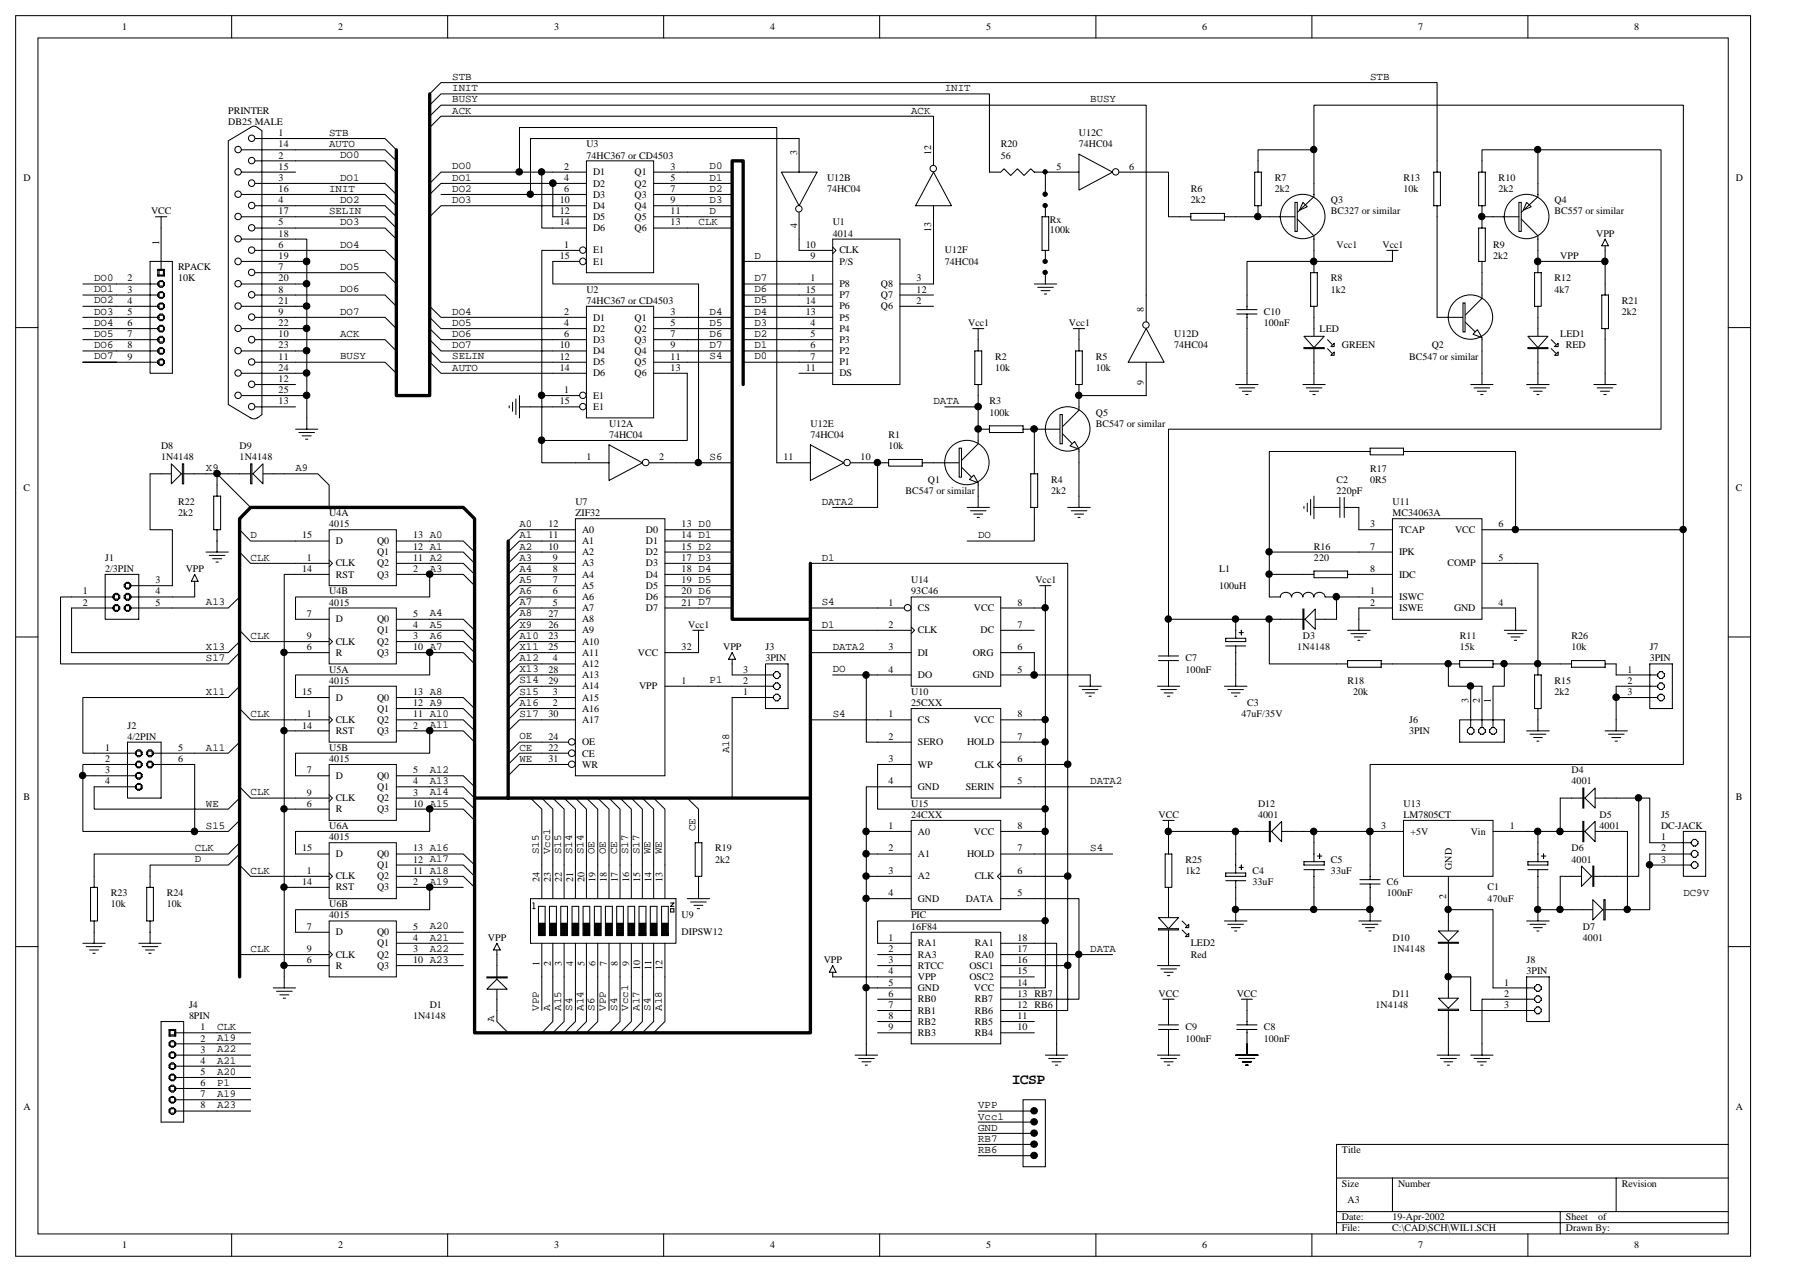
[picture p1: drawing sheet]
<svg xmlns="http://www.w3.org/2000/svg" width="297mm" height="210mm" viewBox="0 0 297 210" stroke-linecap="round" stroke-linejoin="round" font-family="sans-serif">
<defs><g id="words">
<text font-size="2.5" x="167" y="178.9">ICSP</text>
<g font-size="1.8">
<text x="74.6" y="13.2">STB</text>
<text x="74.6" y="15">INIT</text>
<text x="74.6" y="16.9">BUSY</text>
<text x="155.9" y="15">INIT</text>
<text x="179.9" y="16.9">BUSY</text>
<text x="226.1" y="13.2">STB</text>
<text x="54.3" y="22.4">STB</text>
<text x="74.6" y="18.8">ACK</text>
<text x="150.4" y="18.8">ACK</text>
<text x="54.3" y="24.3">AUTO</text>
<text x="56.1" y="29.8">DO1</text>
<text x="56.1" y="26.1">DO0</text>
<text x="74.6" y="29.8">DO1</text>
<text x="74.6" y="27.9">DO0</text>
<text x="117.1" y="29.8">D1</text>
<text x="117.1" y="27.9">D0</text>
<text x="54.3" y="35.3">SELIN</text>
<text x="54.3" y="31.7">INIT</text>
<text x="56.1" y="33.5">DO2</text>
<text x="74.6" y="31.7">DO2</text>
<text x="74.6" y="33.5">DO3</text>
<text x="117.1" y="35.3">D</text>
<text x="117.1" y="33.5">D3</text>
<text x="117.1" y="31.7">D2</text>
<text x="56.1" y="40.9">DO4</text>
<text x="56.1" y="37.2">DO3</text>
<text x="115.3" y="37.2">CLK</text>
<text x="15.5" y="46.4">DO0</text>
<text x="56.1" y="44.5">DO5</text>
<text x="124.5" y="46.4">D7</text>
<text x="124.5" y="42.7">D</text>
<text x="15.5" y="53.8">DO4</text>
<text x="15.5" y="51.9">DO3</text>
<text x="15.5" y="50.1">DO2</text>
<text x="15.5" y="48.3">DO1</text>
<text x="56.1" y="51.9">DO7</text>
<text x="56.1" y="48.3">DO6</text>
<text x="74.6" y="51.9">DO4</text>
<text x="74.6" y="53.8">DO5</text>
<text x="117.1" y="53.8">D5</text>
<text x="117.1" y="51.9">D4</text>
<text x="124.5" y="48.3">D6</text>
<text x="124.5" y="50.1">D5</text>
<text x="124.5" y="51.9">D4</text>
<text x="124.5" y="53.8">D3</text>
<text x="15.5" y="59.3">DO7</text>
<text x="15.5" y="57.4">DO6</text>
<text x="15.5" y="55.6">DO5</text>
<text x="56.1" y="59.3">BUSY</text>
<text x="56.1" y="55.6">ACK</text>
<text x="74.6" y="55.6">DO6</text>
<text x="74.6" y="57.4">DO7</text>
<text x="74.6" y="59.3">SELIN</text>
<text x="117.1" y="59.3">S4</text>
<text x="117.1" y="57.4">D7</text>
<text x="117.1" y="55.6">D6</text>
<text x="124.5" y="55.6">D2</text>
<text x="124.5" y="57.4">D1</text>
<text x="124.5" y="59.3">D0</text>
<text x="74.6" y="61.2">AUTO</text>
<text x="154.1" y="66.7">DATA</text>
<text x="34" y="77.8">X9</text>
<text x="48.8" y="77.8">A9</text>
<text x="117.1" y="75.9">S6</text>
<text x="135.6" y="83.3">DATA2</text>
<text x="41.4" y="88.8">D</text>
<text x="85.7" y="88.8">A1</text>
<text x="85.7" y="87">A0</text>
<text x="161.4" y="88.8">DO</text>
<text x="41.4" y="92.5">CLK</text>
<text x="70.9" y="94.4">A3</text>
<text x="85.7" y="94.4">A4</text>
<text x="85.7" y="92.5">A3</text>
<text x="85.7" y="90.7">A2</text>
<text x="135.6" y="92.5">D1</text>
<text x="34" y="99.9">A13</text>
<text x="70.9" y="101.7">A4</text>
<text x="85.7" y="101.7">A8</text>
<text x="85.7" y="99.9">A7</text>
<text x="85.7" y="98">A6</text>
<text x="85.7" y="96.2">A5</text>
<text x="135.6" y="99.9">S4</text>
<text x="34" y="107.3">X13</text>
<text x="41.4" y="105.4">CLK</text>
<text x="70.9" y="103.6">A5</text>
<text x="70.9" y="105.4">A6</text>
<text x="85.7" y="107.3">X11</text>
<text x="85.7" y="105.4">A10</text>
<text x="85.7" y="103.6">X9</text>
<text x="135.6" y="103.6">D1</text>
<text x="137.4" y="107.3">DATA2</text>
<text x="34" y="109.1">S17</text>
<text x="85.7" y="112.8">S14</text>
<text x="85.7" y="111">X13</text>
<text x="85.7" y="109.1">A12</text>
<text x="117.1" y="112.8">P1</text>
<text x="137.4" y="111">DO</text>
<text x="34" y="114.6">X11</text>
<text x="41.4" y="118.3">CLK</text>
<text x="85.7" y="118.3">S17</text>
<text x="85.7" y="116.5">A16</text>
<text x="85.7" y="114.6">S15</text>
<text x="137.4" y="118.3">S4</text>
<text x="34" y="123.9">A11</text>
<text x="70.9" y="120.2">A11</text>
<text x="85.7" y="123.9">CE</text>
<text x="85.7" y="122">OE</text>
<text x="85.7" y="125.7">WE</text>
<text x="120.3" y="124.3" transform="rotate(-90 120.3 124.3)">A18</text>
<text x="41.4" y="131.2">CLK</text>
<text x="70.9" y="127.6">A12</text>
<text x="70.9" y="129.4">A13</text>
<text x="70.9" y="131.2">A14</text>
<text x="179.9" y="129.4">DATA2</text>
<text x="34" y="133.1">WE</text>
<text x="34" y="136.8">S15</text>
<text x="114.8" y="137.2" transform="rotate(-90 114.8 137.2)">CE</text>
<text x="32.1" y="140.5">CLK</text>
<text x="32.1" y="142.3">D</text>
<text x="88.9" y="140.9" transform="rotate(-90 88.9 140.9)">S15</text>
<text x="90.8" y="140.9" transform="rotate(-90 90.8 140.9)">Vcc1</text>
<text x="92.6" y="140.9" transform="rotate(-90 92.6 140.9)">S15</text>
<text x="94.4" y="140.9" transform="rotate(-90 94.4 140.9)">S14</text>
<text x="96.3" y="140.9" transform="rotate(-90 96.3 140.9)">S14</text>
<text x="98.1" y="140.9" transform="rotate(-90 98.1 140.9)">OE</text>
<text x="100" y="140.9" transform="rotate(-90 100 140.9)">OE</text>
<text x="101.9" y="140.9" transform="rotate(-90 101.9 140.9)">CE</text>
<text x="103.7" y="140.9" transform="rotate(-90 103.7 140.9)">S17</text>
<text x="105.5" y="140.9" transform="rotate(-90 105.5 140.9)">S17</text>
<text x="107.4" y="140.9" transform="rotate(-90 107.4 140.9)">WE</text>
<text x="109.2" y="140.9" transform="rotate(-90 109.2 140.9)">WE</text>
<text x="179.9" y="140.5">S4</text>
<text x="41.4" y="144.1">CLK</text>
<text x="70.9" y="146">A19</text>
<text x="277.8" y="147.8">DC9V</text>
<text x="70.9" y="155.2">A21</text>
<text x="70.9" y="153.4">A20</text>
<text x="41.4" y="157.1">CLK</text>
<text x="70.9" y="157.1">A22</text>
<text x="179.9" y="157.1">DATA</text>
<text x="88.9" y="166.8" transform="rotate(-90 88.9 166.8)">VPP</text>
<text x="90.8" y="166.8" transform="rotate(-90 90.8 166.8)">A</text>
<text x="92.6" y="166.8" transform="rotate(-90 92.6 166.8)">A15</text>
<text x="94.4" y="166.8" transform="rotate(-90 94.4 166.8)">S4</text>
<text x="96.3" y="166.8" transform="rotate(-90 96.3 166.8)">A14</text>
<text x="98.1" y="166.8" transform="rotate(-90 98.1 166.8)">S6</text>
<text x="100" y="166.8" transform="rotate(-90 100 166.8)">VPP</text>
<text x="101.9" y="166.8" transform="rotate(-90 101.9 166.8)">S4</text>
<text x="103.7" y="166.8" transform="rotate(-90 103.7 166.8)">Vcc1</text>
<text x="105.5" y="166.8" transform="rotate(-90 105.5 166.8)">A17</text>
<text x="107.4" y="166.8" transform="rotate(-90 107.4 166.8)">S4</text>
<text x="109.2" y="166.8" transform="rotate(-90 109.2 166.8)">A18</text>
<text x="35.8" y="173.7">A22</text>
<text x="35.8" y="171.8">A19</text>
<text x="35.8" y="170">CLK</text>
<text x="81.5" y="168.6" transform="rotate(-90 81.5 168.6)">A</text>
<text x="35.8" y="179.2">P1</text>
<text x="35.8" y="177.3">A20</text>
<text x="35.8" y="175.5">A21</text>
<text x="35.8" y="181">A19</text>
<text x="35.8" y="182.9">A23</text>
<text x="161.4" y="184.7">Vcc1</text>
<text x="161.4" y="182.9">VPP</text>
<text x="161.4" y="190.2">RB6</text>
<text x="161.4" y="188.4">RB7</text>
<text x="161.4" y="186.6">GND</text>
</g>
<g font-size="1.7">
<text x="20.2" y="5">1</text>
<text x="55.8" y="5">2</text>
<text x="91.4" y="5">3</text>
<text x="127.1" y="5">4</text>
<text x="162.7" y="5">5</text>
<text x="198.4" y="5">6</text>
<text x="234" y="5">7</text>
<text x="269.7" y="5">8</text>
<text x="37.7" y="18.8">PRINTER</text>
<text x="37.7" y="20.6">DB25 MALE</text>
<text x="46" y="22.5">1</text>
<text x="178.1" y="22.5">U12C</text>
<text x="3.9" y="29.8">D</text>
<text x="46" y="24.3">14</text>
<text x="46" y="26.2">2</text>
<text x="46" y="28">15</text>
<text x="46" y="29.8">3</text>
<text x="93.1" y="28">2</text>
<text x="93.1" y="29.8">4</text>
<text x="96.8" y="24.3">U3</text>
<text x="96.8" y="26.2">74HC367 or CD4503</text>
<text x="97.9" y="28.9">D1</text>
<text x="104.7" y="28.9">Q1</text>
<text x="110.7" y="28">3</text>
<text x="110.7" y="29.8">5</text>
<text x="131.5" y="25.7" transform="rotate(-90 131.5 25.7)">3</text>
<text x="136.5" y="29.8">U12B</text>
<text x="153.7" y="25.7" transform="rotate(-90 153.7 25.7)">12</text>
<text x="165.1" y="24.3">R20</text>
<text x="165.1" y="26.2">56</text>
<text x="174.4" y="28">5</text>
<text x="178.1" y="24.3">74HC04</text>
<text x="186.4" y="28">6</text>
<text x="210.4" y="29.8">R7</text>
<text x="231.6" y="29.8">R13</text>
<text x="247.3" y="29.8">R10</text>
<text x="286.5" y="29.8">D</text>
<text x="24.9" y="35.4">VCC</text>
<text x="46" y="31.7">16</text>
<text x="46" y="33.5">4</text>
<text x="46" y="35.4">17</text>
<text x="92.4" y="33.5">10</text>
<text x="92.4" y="35.4">12</text>
<text x="93.1" y="31.7">6</text>
<text x="97.9" y="30.8">D2</text>
<text x="97.9" y="32.6">D3</text>
<text x="97.9" y="34.5">D4</text>
<text x="104.7" y="30.8">Q2</text>
<text x="104.7" y="32.6">Q3</text>
<text x="104.7" y="34.5">Q4</text>
<text x="110.7" y="31.7">7</text>
<text x="110.7" y="33.5">9</text>
<text x="110.7" y="35.4">11</text>
<text x="136.5" y="31.7">74HC04</text>
<text x="196.5" y="31.7">R6</text>
<text x="196.5" y="33.5">2k2</text>
<text x="210.4" y="31.7">2k2</text>
<text x="219.6" y="33.5">Q3</text>
<text x="219.6" y="35.4">BC327 or similar</text>
<text x="231.6" y="31.7">10k</text>
<text x="247.3" y="31.7">2k2</text>
<text x="256.5" y="33.5">Q4</text>
<text x="256.5" y="35.4">BC557 or similar</text>
<text x="26.2" y="40.4" transform="rotate(-90 26.2 40.4)">1</text>
<text x="46" y="37.2">5</text>
<text x="46" y="39.1">18</text>
<text x="46" y="40.9">6</text>
<text x="92.4" y="37.2">14</text>
<text x="93.1" y="40.9">1</text>
<text x="97.9" y="36.3">D5</text>
<text x="97.9" y="38.1">D6</text>
<text x="97.9" y="41.8">E1</text>
<text x="104.7" y="36.3">Q5</text>
<text x="104.7" y="38.1">Q6</text>
<text x="110.7" y="37.2">13</text>
<text x="131.5" y="37.6" transform="rotate(-90 131.5 37.6)">4</text>
<text x="133" y="40.9">10</text>
<text x="137.4" y="37.2">U1</text>
<text x="137.4" y="39.1">4014</text>
<text x="138.5" y="41.8">CLK</text>
<text x="153.7" y="38.4" transform="rotate(-90 153.7 38.4)">13</text>
<text x="155.9" y="41.8">U12F</text>
<text x="173.3" y="36.8">Rx</text>
<text x="173.3" y="38.5">100k</text>
<text x="220.6" y="40.9">Vcc1</text>
<text x="228.1" y="40.9">Vcc1</text>
<text x="246.4" y="40.9">R9</text>
<text x="263.4" y="39.1">VPP</text>
<text x="21" y="46.4">2</text>
<text x="29.4" y="44.6">RPACK</text>
<text x="29.4" y="46.4">10K</text>
<text x="46" y="42.8">19</text>
<text x="46" y="44.6">7</text>
<text x="46" y="46.4">20</text>
<text x="92.4" y="42.8">15</text>
<text x="97.9" y="43.7">E1</text>
<text x="133.7" y="46.4">1</text>
<text x="133.7" y="42.8">9</text>
<text x="138.5" y="47.4">P8</text>
<text x="138.5" y="43.7">P/S</text>
<text x="145.4" y="47.4">Q8</text>
<text x="151.3" y="46.4">3</text>
<text x="155.9" y="43.7">74HC04</text>
<text x="219.6" y="46.4">R8</text>
<text x="246.4" y="42.8">2k2</text>
<text x="256.5" y="46.4">R12</text>
<text x="257.5" y="42.8">VPP</text>
<text x="21" y="48.3">3</text>
<text x="21" y="50.1">4</text>
<text x="21" y="52">5</text>
<text x="21" y="53.8">6</text>
<text x="46" y="48.3">8</text>
<text x="46" y="50.1">21</text>
<text x="46" y="52">9</text>
<text x="46" y="53.8">22</text>
<text x="93.1" y="52">2</text>
<text x="93.1" y="53.8">4</text>
<text x="96.8" y="48.3">U2</text>
<text x="96.8" y="50.1">74HC367 or CD4503</text>
<text x="97.9" y="52.9">D1</text>
<text x="104.7" y="52.9">Q1</text>
<text x="110.7" y="52">3</text>
<text x="110.7" y="53.8">5</text>
<text x="133" y="52">13</text>
<text x="133" y="50.1">14</text>
<text x="133" y="48.3">15</text>
<text x="133.7" y="53.8">4</text>
<text x="138.5" y="52.9">P5</text>
<text x="138.5" y="51.1">P6</text>
<text x="138.5" y="49.2">P7</text>
<text x="145.4" y="51.1">Q6</text>
<text x="145.4" y="49.2">Q7</text>
<text x="151.3" y="50.1">2</text>
<text x="151.3" y="48.3">12</text>
<text x="159.8" y="53.8">Vcc1</text>
<text x="176.4" y="53.8">Vcc1</text>
<text x="188.8" y="51.5" transform="rotate(-90 188.8 51.5)">8</text>
<text x="208.5" y="52">C10</text>
<text x="208.5" y="53.8">100nF</text>
<text x="219.6" y="48.3">1k2</text>
<text x="256.5" y="48.3">4k7</text>
<text x="267.6" y="50.1">R21</text>
<text x="267.6" y="52">2k2</text>
<text x="21" y="55.7">7</text>
<text x="21" y="57.5">8</text>
<text x="21" y="59.4">9</text>
<text x="46" y="55.7">10</text>
<text x="46" y="57.5">23</text>
<text x="46" y="59.4">11</text>
<text x="92.4" y="57.5">10</text>
<text x="92.4" y="59.4">12</text>
<text x="93.1" y="55.7">6</text>
<text x="97.9" y="54.7">D2</text>
<text x="97.9" y="56.6">D3</text>
<text x="97.9" y="58.4">D4</text>
<text x="104.7" y="54.7">Q2</text>
<text x="104.7" y="56.6">Q3</text>
<text x="104.7" y="58.4">Q4</text>
<text x="110.7" y="55.7">7</text>
<text x="110.7" y="57.5">9</text>
<text x="110.7" y="59.4">11</text>
<text x="133.7" y="59.4">7</text>
<text x="133.7" y="57.5">6</text>
<text x="133.7" y="55.7">5</text>
<text x="138.5" y="58.4">P2</text>
<text x="138.5" y="56.6">P3</text>
<text x="138.5" y="54.7">P4</text>
<text x="164.2" y="59.4">R2</text>
<text x="180.8" y="59.4">R5</text>
<text x="193.8" y="55.7">U12D</text>
<text x="193.8" y="57.5">74HC04</text>
<text x="217.8" y="54.7">LED</text>
<text x="221.4" y="57.5">GREEN</text>
<text x="232.5" y="59.4">BC547 or similar</text>
<text x="236.3" y="57.5">Q2</text>
<text x="257.5" y="55.7">LED1</text>
<text x="258.4" y="57.5">RED</text>
<text x="46" y="61.2">24</text>
<text x="46" y="63">12</text>
<text x="46" y="64.9">25</text>
<text x="92.4" y="61.2">14</text>
<text x="93.1" y="64.9">1</text>
<text x="97.9" y="60.3">D5</text>
<text x="97.9" y="62.1">D6</text>
<text x="97.9" y="65.8">E1</text>
<text x="104.7" y="60.3">Q5</text>
<text x="104.7" y="62.1">Q6</text>
<text x="110.7" y="61.2">13</text>
<text x="133" y="61.2">11</text>
<text x="138.5" y="62.1">DS</text>
<text x="138.5" y="60.3">P1</text>
<text x="164.2" y="61.2">10k</text>
<text x="180.8" y="61.2">10k</text>
<text x="188.8" y="63.5" transform="rotate(-90 188.8 63.5)">9</text>
<text x="46" y="66.7">13</text>
<text x="92.4" y="66.7">15</text>
<text x="97.9" y="67.6">E1</text>
<text x="100.5" y="70.4">U12A</text>
<text x="133.7" y="70.4">U12E</text>
<text x="163.3" y="66.7">R3</text>
<text x="163.3" y="68.6">100k</text>
<text x="180.8" y="68.6">Q5</text>
<text x="180.8" y="70.4">BC547 or similar</text>
<text x="26.6" y="74.1">D8</text>
<text x="26.6" y="75.9">1N4148</text>
<text x="39.5" y="74.1">D9</text>
<text x="39.5" y="75.9">1N4148</text>
<text x="96.8" y="75.9">1</text>
<text x="100.5" y="72.3">74HC04</text>
<text x="108.8" y="75.9">2</text>
<text x="129.3" y="75.9">11</text>
<text x="133.7" y="72.3">74HC04</text>
<text x="142" y="75.9">10</text>
<text x="146.6" y="72.3">R1</text>
<text x="146.6" y="74.1">10k</text>
<text x="226.1" y="77.8">R17</text>
<text x="3.9" y="80.9">C</text>
<text x="29.4" y="83.3">R22</text>
<text x="95" y="83.3">U7</text>
<text x="149.4" y="81.5">BC547 or similar</text>
<text x="153.1" y="79.6">Q1</text>
<text x="173.4" y="79.6">R4</text>
<text x="173.4" y="81.5">2k2</text>
<text x="220.6" y="79.6">C2</text>
<text x="220.6" y="81.5">220pF</text>
<text x="226.1" y="79.6">0R5</text>
<text x="229.8" y="83.3">U11</text>
<text x="286.5" y="80.9">C</text>
<text x="29.4" y="85.2">2k2</text>
<text x="49.9" y="88.9">15</text>
<text x="54.3" y="85.2">U4A</text>
<text x="54.3" y="87">4015</text>
<text x="55.4" y="89.8">D</text>
<text x="62.2" y="89.8">Q0</text>
<text x="68.2" y="88.9">13 A0</text>
<text x="90.5" y="87">12</text>
<text x="90.5" y="88.9">11</text>
<text x="95" y="85.2">ZIF32</text>
<text x="96.1" y="87.9">A0</text>
<text x="96.1" y="89.8">A1</text>
<text x="106.6" y="87.9">D0</text>
<text x="106.6" y="89.8">D1</text>
<text x="112.5" y="87">13 D0</text>
<text x="112.5" y="88.9">14 D1</text>
<text x="226.1" y="87">3</text>
<text x="229.8" y="85.2">MC34063A</text>
<text x="230.9" y="87.9">TCAP</text>
<text x="240.1" y="87.9">VCC</text>
<text x="247.3" y="87">6</text>
<text x="17.4" y="92.5">J1</text>
<text x="17.4" y="94.4">2/3PIN</text>
<text x="30.6" y="94.4">VPP</text>
<text x="49.9" y="94.4">14</text>
<text x="50.6" y="92.5">1</text>
<text x="55.4" y="93.5">CLK</text>
<text x="55.4" y="95.3">RST</text>
<text x="62.2" y="91.6">Q1</text>
<text x="62.2" y="93.5">Q2</text>
<text x="62.2" y="95.3">Q3</text>
<text x="68.2" y="90.7">12 A1</text>
<text x="68.2" y="92.5">11 A2</text>
<text x="68.2" y="94.4">2</text>
<text x="90.5" y="90.7">10</text>
<text x="91.2" y="92.5">9</text>
<text x="91.2" y="94.4">8</text>
<text x="96.1" y="91.6">A2</text>
<text x="96.1" y="93.5">A3</text>
<text x="96.1" y="95.3">A4</text>
<text x="106.6" y="91.6">D2</text>
<text x="106.6" y="93.5">D3</text>
<text x="106.6" y="95.3">D4</text>
<text x="112.5" y="90.7">15 D2</text>
<text x="112.5" y="92.5">17 D3</text>
<text x="112.5" y="94.4">18 D4</text>
<text x="201.2" y="94.4">L1</text>
<text x="216.8" y="90.7">R16</text>
<text x="216.8" y="92.5">220</text>
<text x="226.1" y="94.4">8</text>
<text x="226.1" y="90.7">7</text>
<text x="230.9" y="95.3">IDC</text>
<text x="230.9" y="91.6">IPK</text>
<text x="238.8" y="93.5">COMP</text>
<text x="247.3" y="92.5">5</text>
<text x="13.7" y="98.1">1</text>
<text x="13.7" y="99.9">2</text>
<text x="25.7" y="96.2">3</text>
<text x="25.7" y="98.1">4</text>
<text x="25.7" y="99.9">5</text>
<text x="50.6" y="101.8">7</text>
<text x="54.3" y="98.1">U4B</text>
<text x="54.3" y="99.9">4015</text>
<text x="68.2" y="101.8">5</text>
<text x="90.5" y="101.8">27</text>
<text x="91.2" y="96.2">7</text>
<text x="91.2" y="98.1">6</text>
<text x="91.2" y="99.9">5</text>
<text x="96.1" y="97.2">A5</text>
<text x="96.1" y="99">A6</text>
<text x="96.1" y="100.8">A7</text>
<text x="106.6" y="97.2">D5</text>
<text x="106.6" y="99">D6</text>
<text x="106.6" y="100.8">D7</text>
<text x="112.5" y="96.2">19 D5</text>
<text x="112.5" y="98.1">20 D6</text>
<text x="112.5" y="99.9">21 D7</text>
<text x="146.6" y="99.9">1</text>
<text x="150.4" y="96.2">U14</text>
<text x="150.4" y="98.1">93C46</text>
<text x="151.5" y="100.8">CS</text>
<text x="160.7" y="100.8">VCC</text>
<text x="167.9" y="99.9">8</text>
<text x="170.9" y="96.2">Vcc1</text>
<text x="201.2" y="97.2">100uH</text>
<text x="226.1" y="98.1">1</text>
<text x="226.1" y="99.9">2</text>
<text x="230.9" y="99">ISWC</text>
<text x="230.9" y="100.8">ISWE</text>
<text x="239.9" y="100.8">GND</text>
<text x="247.3" y="99.9">4</text>
<text x="50.6" y="105.5">9</text>
<text x="50.6" y="107.3">6</text>
<text x="55.4" y="102.7">D</text>
<text x="55.4" y="106.4">CLK</text>
<text x="62.2" y="102.7">Q0</text>
<text x="62.2" y="104.5">Q1</text>
<text x="62.2" y="106.4">Q2</text>
<text x="68.2" y="103.6">4</text>
<text x="68.2" y="105.5">3</text>
<text x="68.2" y="107.3">10 A7</text>
<text x="90.5" y="103.6">26</text>
<text x="90.5" y="105.5">23</text>
<text x="90.5" y="107.3">25</text>
<text x="96.1" y="102.7">A8</text>
<text x="96.1" y="104.5">A9</text>
<text x="96.1" y="106.4">A10</text>
<text x="112.5" y="107.3">32</text>
<text x="113.6" y="103.6">Vcc1</text>
<text x="119.3" y="107.3">VPP</text>
<text x="126.3" y="107.3">J3</text>
<text x="146.6" y="103.6">2</text>
<text x="146.6" y="107.3">3</text>
<text x="151.5" y="104.5">CLK</text>
<text x="161.8" y="104.5">DC</text>
<text x="167.9" y="107.3">6</text>
<text x="167.9" y="103.6">7</text>
<text x="214.1" y="107.3">1N4148</text>
<text x="215" y="105.5">D3</text>
<text x="240.9" y="105.5">R11</text>
<text x="240.9" y="107.3">15k</text>
<text x="259.3" y="105.5">R26</text>
<text x="259.3" y="107.3">10k</text>
<text x="272.2" y="107.3">J7</text>
<text x="54.3" y="111">U5A</text>
<text x="54.3" y="112.8">4015</text>
<text x="55.4" y="108.2">R</text>
<text x="62.2" y="108.2">Q3</text>
<text x="90.5" y="111">28</text>
<text x="90.5" y="112.8">29</text>
<text x="91.2" y="109.1">4</text>
<text x="96.1" y="108.2">A11</text>
<text x="96.1" y="110.1">A12</text>
<text x="96.1" y="111.9">A13</text>
<text x="96.1" y="113.7">A14</text>
<text x="105.3" y="108.2">VCC</text>
<text x="105.5" y="113.7">VPP</text>
<text x="112.5" y="112.8">1</text>
<text x="122.6" y="112.8">2</text>
<text x="122.6" y="111">3</text>
<text x="126.3" y="109.1">3PIN</text>
<text x="146.6" y="111">4</text>
<text x="151.5" y="108.2">DI</text>
<text x="151.5" y="111.9">DO</text>
<text x="160.5" y="108.2">ORG</text>
<text x="160.5" y="111.9">GND</text>
<text x="167.9" y="111">5</text>
<text x="195.6" y="109.1">C7</text>
<text x="195.6" y="111">100nF</text>
<text x="222.4" y="112.8">R18</text>
<text x="256.5" y="112.8">R15</text>
<text x="268.6" y="111">1</text>
<text x="268.6" y="112.8">2</text>
<text x="272.2" y="109.1">3PIN</text>
<text x="49.9" y="114.7">15</text>
<text x="50.6" y="118.4">1</text>
<text x="55.4" y="115.6">D</text>
<text x="55.4" y="119.3">CLK</text>
<text x="62.2" y="115.6">Q0</text>
<text x="62.2" y="117.4">Q1</text>
<text x="62.2" y="119.3">Q2</text>
<text x="68.2" y="114.7">13 A8</text>
<text x="68.2" y="116.5">12 A9</text>
<text x="68.2" y="118.4">11 A10</text>
<text x="90.5" y="118.4">30</text>
<text x="91.2" y="114.7">3</text>
<text x="91.2" y="116.5">2</text>
<text x="96.1" y="115.6">A15</text>
<text x="96.1" y="117.4">A16</text>
<text x="96.1" y="119.3">A17</text>
<text x="122.6" y="114.7">1</text>
<text x="146.6" y="118.4">1</text>
<text x="150.4" y="114.7">U10</text>
<text x="150.4" y="116.5">25CXX</text>
<text x="151.5" y="119.3">CS</text>
<text x="160.7" y="119.3">VCC</text>
<text x="167.9" y="118.4">8</text>
<text x="204.9" y="118.4">47uF/35V</text>
<text x="205.8" y="116.5">C3</text>
<text x="223.3" y="114.7">20k</text>
<text x="232.5" y="119.3">J6</text>
<text x="242.4" y="116" transform="rotate(-90 242.4 116)">3</text>
<text x="244.2" y="116" transform="rotate(-90 244.2 116)">2</text>
<text x="246" y="116" transform="rotate(-90 246 116)">1</text>
<text x="256.5" y="114.7">2k2</text>
<text x="268.6" y="114.7">3</text>
<text x="17.4" y="123.9">1</text>
<text x="17.4" y="125.7">2</text>
<text x="21" y="120.2">J2</text>
<text x="21" y="122">4/2PIN</text>
<text x="29.4" y="123.9">5</text>
<text x="29.4" y="125.7">6</text>
<text x="49.9" y="120.2">14</text>
<text x="54.3" y="123.9">U5B</text>
<text x="54.3" y="125.7">4015</text>
<text x="55.4" y="121.2">RST</text>
<text x="62.2" y="121.2">Q3</text>
<text x="68.2" y="120.2">2</text>
<text x="90.5" y="123.9">22</text>
<text x="90.5" y="122">24</text>
<text x="90.5" y="125.7">31</text>
<text x="96.1" y="124.8">CE</text>
<text x="96.1" y="123">OE</text>
<text x="146.6" y="122">2</text>
<text x="146.6" y="125.7">3</text>
<text x="151.5" y="123">SERO</text>
<text x="159.6" y="123">HOLD</text>
<text x="167.9" y="122">7</text>
<text x="167.9" y="125.7">6</text>
<text x="232.5" y="121.2">3PIN</text>
<text x="17.4" y="127.6">3</text>
<text x="17.4" y="129.5">4</text>
<text x="50.6" y="127.6">7</text>
<text x="50.6" y="131.3">9</text>
<text x="55.4" y="128.5">D</text>
<text x="62.2" y="128.5">Q0</text>
<text x="62.2" y="130.3">Q1</text>
<text x="68.2" y="127.6">5</text>
<text x="68.2" y="129.5">4</text>
<text x="68.2" y="131.3">3</text>
<text x="96.1" y="126.7">WR</text>
<text x="146.6" y="129.5">4</text>
<text x="151.5" y="126.7">WP</text>
<text x="151.5" y="130.3">GND</text>
<text x="159.4" y="130.3">SERIN</text>
<text x="160.9" y="126.7">CLK</text>
<text x="167.9" y="129.5">5</text>
<text x="259.3" y="127.6">D4</text>
<text x="259.3" y="129.5">4001</text>
<text x="3.9" y="132">B</text>
<text x="50.6" y="133.1">6</text>
<text x="54.3" y="136.8">U6A</text>
<text x="55.4" y="132.2">CLK</text>
<text x="55.4" y="134.1">R</text>
<text x="62.2" y="132.2">Q2</text>
<text x="62.2" y="134.1">Q3</text>
<text x="68.2" y="133.1">10 A15</text>
<text x="146.6" y="136.8">1</text>
<text x="150.4" y="133.1">U15</text>
<text x="150.4" y="135">24CXX</text>
<text x="151.5" y="137.8">A0</text>
<text x="160.7" y="137.8">VCC</text>
<text x="167.9" y="136.8">8</text>
<text x="191.2" y="135">VCC</text>
<text x="207.6" y="133.1">D12</text>
<text x="207.6" y="135">4001</text>
<text x="227.9" y="136.8">3</text>
<text x="231.6" y="133.1">U13</text>
<text x="231.6" y="135">LM7805CT</text>
<text x="232.7" y="137.8">+5V</text>
<text x="242.7" y="137.8">Vin</text>
<text x="249.2" y="136.8">1</text>
<text x="263.9" y="135">D5</text>
<text x="263.9" y="136.8">4001</text>
<text x="274.1" y="135">J5</text>
<text x="274.1" y="136.8">DC-JACK</text>
<text x="286.5" y="132">B</text>
<text x="49.9" y="140.5">15</text>
<text x="54.3" y="138.6">4015</text>
<text x="55.4" y="141.4">D</text>
<text x="62.2" y="141.4">Q0</text>
<text x="62.2" y="143.3">Q1</text>
<text x="68.2" y="140.5">13 A16</text>
<text x="68.2" y="142.4">12 A17</text>
<text x="118" y="140.5">R19</text>
<text x="118" y="142.4">2k2</text>
<text x="146.6" y="140.5">2</text>
<text x="151.5" y="141.4">A1</text>
<text x="159.6" y="141.4">HOLD</text>
<text x="167.9" y="140.5">7</text>
<text x="195.6" y="142.4">R25</text>
<text x="219.6" y="142.4">C5</text>
<text x="239.6" y="143.5" transform="rotate(-90 239.6 143.5)">GND</text>
<text x="259.3" y="140.5">D6</text>
<text x="259.3" y="142.4">4001</text>
<text x="274.1" y="138.6">1</text>
<text x="274.1" y="140.5">2</text>
<text x="274.1" y="142.4">3</text>
<text x="18.3" y="147.9">R23</text>
<text x="18.3" y="149.7">10k</text>
<text x="27.5" y="147.9">R24</text>
<text x="27.5" y="149.7">10k</text>
<text x="49.9" y="146">14</text>
<text x="50.6" y="144.2">1</text>
<text x="54.3" y="149.7">U6B</text>
<text x="55.4" y="145.1">CLK</text>
<text x="55.4" y="146.9">RST</text>
<text x="62.2" y="145.1">Q2</text>
<text x="62.2" y="146.9">Q3</text>
<text x="68.2" y="144.2">11 A18</text>
<text x="68.2" y="146">2</text>
<text x="89" y="145.5" transform="rotate(-90 89 145.5)">24</text>
<text x="90.9" y="145.5" transform="rotate(-90 90.9 145.5)">23</text>
<text x="92.7" y="145.5" transform="rotate(-90 92.7 145.5)">22</text>
<text x="94.6" y="145.5" transform="rotate(-90 94.6 145.5)">21</text>
<text x="96.4" y="145.5" transform="rotate(-90 96.4 145.5)">20</text>
<text x="98.3" y="145.5" transform="rotate(-90 98.3 145.5)">19</text>
<text x="100.1" y="145.5" transform="rotate(-90 100.1 145.5)">18</text>
<text x="102" y="145.5" transform="rotate(-90 102 145.5)">17</text>
<text x="103.8" y="145.5" transform="rotate(-90 103.8 145.5)">16</text>
<text x="105.7" y="145.5" transform="rotate(-90 105.7 145.5)">15</text>
<text x="107.5" y="145.5" transform="rotate(-90 107.5 145.5)">14</text>
<text x="109.3" y="145.5" transform="rotate(-90 109.3 145.5)">13</text>
<text x="146.6" y="144.2">3</text>
<text x="146.6" y="147.9">4</text>
<text x="151.5" y="145.1">A2</text>
<text x="151.5" y="148.8">GND</text>
<text x="159.4" y="148.8">DATA</text>
<text x="160.9" y="145.1">CLK</text>
<text x="167.9" y="147.9">5</text>
<text x="167.9" y="144.2">6</text>
<text x="195.6" y="144.2">1k2</text>
<text x="206.7" y="144.2">C4</text>
<text x="206.7" y="146">33uF</text>
<text x="219.6" y="144.2">33uF</text>
<text x="228.9" y="146">C6</text>
<text x="228.9" y="147.9">100nF</text>
<text x="238.6" y="148.3" transform="rotate(-90 238.6 148.3)">2</text>
<text x="245.5" y="146.9">C1</text>
<text x="245.5" y="148.8">470uF</text>
<text x="50.6" y="153.4">7</text>
<text x="54.3" y="151.6">4015</text>
<text x="55.4" y="154.3">D</text>
<text x="62.2" y="154.3">Q0</text>
<text x="68.2" y="153.4">5</text>
<text x="68.2" y="155.3">4</text>
<text x="80.5" y="155.3">VPP</text>
<text x="112.5" y="151.6">U9</text>
<text x="112.5" y="154.3">DIPSW12</text>
<text x="146.6" y="155.3">1</text>
<text x="150.4" y="151.6">PIC</text>
<text x="150.4" y="153.4">16F84</text>
<text x="167.9" y="155.3">18</text>
<text x="229.8" y="155.3">D10</text>
<text x="261.2" y="153.4">D7</text>
<text x="261.2" y="155.3">4001</text>
<text x="50.6" y="157.1">9</text>
<text x="50.6" y="159">6</text>
<text x="55.4" y="158">CLK</text>
<text x="55.4" y="159.9">R</text>
<text x="62.2" y="156.2">Q1</text>
<text x="62.2" y="158">Q2</text>
<text x="62.2" y="159.9">Q3</text>
<text x="68.2" y="157.1">3</text>
<text x="68.2" y="159">10 A23</text>
<text x="89" y="159.3" transform="rotate(-90 89 159.3)">1</text>
<text x="90.9" y="159.3" transform="rotate(-90 90.9 159.3)">2</text>
<text x="92.7" y="159.3" transform="rotate(-90 92.7 159.3)">3</text>
<text x="94.6" y="159.3" transform="rotate(-90 94.6 159.3)">4</text>
<text x="96.4" y="159.3" transform="rotate(-90 96.4 159.3)">5</text>
<text x="98.3" y="159.3" transform="rotate(-90 98.3 159.3)">6</text>
<text x="100.1" y="159.3" transform="rotate(-90 100.1 159.3)">7</text>
<text x="102" y="159.3" transform="rotate(-90 102 159.3)">8</text>
<text x="103.8" y="159.3" transform="rotate(-90 103.8 159.3)">9</text>
<text x="105.7" y="160.1" transform="rotate(-90 105.7 160.1)">10</text>
<text x="107.5" y="160.1" transform="rotate(-90 107.5 160.1)">11</text>
<text x="109.3" y="160.1" transform="rotate(-90 109.3 160.1)">12</text>
<text x="135.9" y="159">VPP</text>
<text x="146.6" y="157.1">2</text>
<text x="146.6" y="159">3</text>
<text x="146.6" y="160.8">4</text>
<text x="151.5" y="156.2">RA1</text>
<text x="151.5" y="158">RA3</text>
<text x="151.5" y="159.9">RTCC</text>
<text x="151.5" y="161.7">VPP</text>
<text x="160" y="161.7">OSC2</text>
<text x="160" y="159.9">OSC1</text>
<text x="160.9" y="158">RA0</text>
<text x="160.9" y="156.2">RA1</text>
<text x="167.9" y="157.1">17</text>
<text x="167.9" y="160.8">15</text>
<text x="167.9" y="159">16</text>
<text x="196.5" y="156.2">LED2</text>
<text x="196.5" y="158">Red</text>
<text x="229.8" y="157.1">1N4148</text>
<text x="251.9" y="159">J8</text>
<text x="251.9" y="160.8">3PIN</text>
<text x="31.2" y="166.3">J4</text>
<text x="70.9" y="166.3">D1</text>
<text x="146.6" y="162.6">5</text>
<text x="146.6" y="164.5">6</text>
<text x="146.6" y="166.3">7</text>
<text x="151.5" y="163.6">GND</text>
<text x="151.5" y="165.4">RB0</text>
<text x="151.5" y="167.3">RB1</text>
<text x="160.7" y="163.6">VCC</text>
<text x="160.9" y="167.3">RB6</text>
<text x="160.9" y="165.4">RB7</text>
<text x="167.9" y="166.3">12 RB6</text>
<text x="167.9" y="164.5">13 RB7</text>
<text x="167.9" y="162.6">14</text>
<text x="191.2" y="164.5">VCC</text>
<text x="204.1" y="164.5">VCC</text>
<text x="227" y="166.3">1N4148</text>
<text x="229.8" y="164.5">D11</text>
<text x="248.2" y="162.6">1</text>
<text x="248.2" y="164.5">2</text>
<text x="248.2" y="166.3">3</text>
<text x="31.2" y="168.2">8PIN</text>
<text x="33.1" y="170">1</text>
<text x="33.1" y="171.9">2</text>
<text x="33.1" y="173.7">3</text>
<text x="68.2" y="168.2">1N4148</text>
<text x="146.6" y="168.2">8</text>
<text x="146.6" y="170">9</text>
<text x="151.5" y="169.1">RB2</text>
<text x="151.5" y="170.9">RB3</text>
<text x="160.9" y="170.9">RB4</text>
<text x="160.9" y="169.1">RB5</text>
<text x="167.9" y="170">10</text>
<text x="167.9" y="168.2">11</text>
<text x="195.6" y="170">C9</text>
<text x="195.6" y="171.9">100nF</text>
<text x="208.5" y="170">C8</text>
<text x="208.5" y="171.9">100nF</text>
<text x="33.1" y="175.6">4</text>
<text x="33.1" y="177.4">5</text>
<text x="33.1" y="179.2">6</text>
<text x="3.9" y="183.1">A</text>
<text x="33.1" y="181.1">7</text>
<text x="33.1" y="182.9">8</text>
<text x="286.5" y="183.1">A</text>
<text x="221.4" y="190.3">Title</text>
<text x="221.4" y="195.8">Size</text>
<text x="230.7" y="195.8">Number</text>
<text x="267.6" y="195.8">Revision</text>
<text x="221.4" y="201.4">Date:</text>
<text x="221.4" y="203.2">File:</text>
<text x="222.4" y="198.6">A3</text>
<text x="229.8" y="203.2">C:\CAD\SCH\WIL1.SCH</text>
<text x="229.8" y="201.4">19-Apr-2002</text>
<text x="258.4" y="201.4">Sheet</text>
<text x="258.4" y="203.2">Drawn By:</text>
<text x="263.7" y="201.4">of</text>
<text x="20.2" y="206">1</text>
<text x="55.8" y="206">2</text>
<text x="91.4" y="206">3</text>
<text x="127.1" y="206">4</text>
<text x="162.7" y="206">5</text>
<text x="198.4" y="206">6</text>
<text x="234" y="206">7</text>
<text x="269.7" y="206">8</text>
</g>
</g></defs>
<g fill="none" stroke="#000" stroke-width=".17">
<path d="M2.6 2.6h286.3v204.7h-286.3zM6.3 6.3h278.9v197.3h-278.9zM38.2 2.6v3.7M73.9 2.6v3.7M109.5 2.6v3.7M145.2 2.6v3.7M180.8 2.6v3.7M216.5 2.6v3.7M252.1 2.6v3.7M25.7 35.8h1.8M26.6 35.8v1.8M2.6 54.1h3.7"/>
<path d="M160.5 54.2h1.8M161.4 54.2v1.8M177.1 54.2h1.9M178.1 54.2v1.8M228.9 41.3h1.8M229.8 41.3v1.8M285.2 54.1h3.7M171.6 96.6h1.8M172.5 96.6v1.9M2.6 105.1h3.7M114.3 104h1.9M115.3 104v1.9"/>
<path d="M285.2 105.1h3.7M191.9 135.4h1.9M192.8 135.4v1.8M2.6 156.2h3.7M191 159.3h3.7M191.6 159.9h2.5M192.8 150.1v5.6M192.8 157.5v1.8M195.1 153.5l.7 .7M195.1 152l.7 .7M285.2 156.2h3.7M192.1 160.4h1.5"/>
<path d="M192.7 161h.3M220.6 194.4h64.6M220.6 199.9h64.6M229.8 194.4v5.5M257.5 199.9v3.7M266.7 194.4v5.5M285.2 188.8h-64.6v14.8M38.2 203.6v3.7M73.9 203.6v3.7M109.5 203.6v3.7M145.2 203.6v3.7M180.8 203.6v3.7"/>
<path d="M216.5 203.6v3.7M220.6 201.8h64.6M252.1 203.6v3.7"/>
</g>
<g fill="#fff" stroke="#000" stroke-width=".17">
<path d="M191.2 151.4h3.3l-1.7 1.8z" fill-rule="evenodd"/>
<path d="M196.2 154v.6h-.6z" fill-rule="evenodd"/>
<path d="M196.2 152.5v.6h-.6z" fill-rule="evenodd"/>
</g>
<path d="M191.2 153.2h3.3v.3h-3.3z" fill="#fff" stroke="#000" stroke-width=".17"/>
<path d="M192.8 139.1v1.8M192.3 140.9h1.1v5.5h-1.1zM192.8 146.4v3.7M192.8 155.7v1.8" fill="none" stroke="#000" stroke-width=".17"/>
<path d="M95 85.6h14.7v42.4h-14.7z" fill="#fff" stroke="#000" stroke-width=".17"/>
<g fill="none" stroke="#000" stroke-width=".17">
<path d="M89.4 87.4h5.6M89.4 89.3h5.6M89.4 91.1h5.6M89.4 93h5.6M89.4 94.8h5.6M89.4 96.6h5.6M89.4 98.5h5.6M109.7 87.4h5.6M109.7 89.3h5.6M109.7 91.1h5.6M109.7 93h5.6M109.7 94.8h5.6"/>
<path d="M109.7 96.6h5.6M109.7 98.5h5.6M89.4 100.3h5.6M89.4 102.2h5.6M89.4 104h5.6M89.4 105.9h5.6M89.4 107.7h5.6M89.4 109.6h5.6M89.4 111.4h5.6M89.4 113.2h5.6M89.4 115.1h5.6M89.4 116.9h5.6"/>
<path d="M89.4 118.8h5.6M109.7 100.3h5.6M109.7 107.7h5.6M109.7 113.2h5.6M89.4 124.3h4.4M89.4 122.5h4.4M89.4 126.2h4.4M207.6 137.2h5.5M202.3 144.1h3.3v.5h-3.3zM202.3 145.3h3.3M203.9 140.9v3.2M203.9 145.3v3"/>
<path d="M204.5 143.1h.7M204.9 142.7v.8"/>
<circle cx="94.4" cy="124.3" r=".55"/>
<circle cx="94.4" cy="122.4" r=".54"/>
<circle cx="94.4" cy="126.1" r=".54"/>
</g>
<path d="M209.5 135.6h.1v3.3h-.1z" fill="#fff" stroke="#000" stroke-width=".17"/>
<path d="M211.5 135.6v3.3l-1.7-1.7z" fill-rule="evenodd" fill="#fff" stroke="#000" stroke-width=".17"/>
<g fill="none" stroke="#000" stroke-width=".17">
<path d="M205.8 137.2h1.8M213.1 137.2h1.9M237.2 174.1h3.7M237.7 174.7h2.6M238.3 175.2h1.4M238.8 175.8h.4M239 163v5.6M239 172.3v1.8M242.7 174.1h3.7M243.2 174.7h2.6M243.8 175.2h1.5M244.3 175.8h.4"/>
<path d="M244.6 172.3v1.8M246.4 166.8h6.8M246.4 164.9h6.8M246.4 163h6.8M251.9 161.2h3.8v7.4h-3.8zM253.6 166.2h.4l.3 .3v.4l-.3 .4h-.4l-.4-.4v-.4zM253.6 164.3h.4l.3 .4v.4l-.3 .3h-.4l-.4-.3v-.4zM253.6 162.5h.4l.3 .4v.3l-.3 .4h-.4l-.4-.4v-.3z"/>
</g>
<path d="M237.4 166.5h3.3v.3h-3.3z" fill="#fff" stroke="#000" stroke-width=".17"/>
<path d="M237.4 164.7h3.3l-1.7 1.7z" fill-rule="evenodd" fill="#fff" stroke="#000" stroke-width=".17"/>
<path d="M239 152v5.5M239 161.2v1.8M239 168.6v1.8" fill="none" stroke="#000" stroke-width=".17"/>
<path d="M237.4 155.5h3.3v.2h-3.3z" fill="#fff" stroke="#000" stroke-width=".17"/>
<path d="M237.4 153.6h3.3l-1.7 1.7z" fill-rule="evenodd" fill="#fff" stroke="#000" stroke-width=".17"/>
<g fill="none" stroke="#000" stroke-width=".17">
<path d="M39.5 78.2h5.6M32.1 94.8l.6 1.1h-1.1zM32.1 95.9v.7M34 91.1h3.7M34.5 91.7h2.6M35.1 92.2h1.5M35.3 81.9h1.1v5.5h-1.1zM35.6 92.8h.4M35.8 80.1v1.8M35.8 87.4v3.7M240.9 118.8h7.3v3.7h-7.3zM242.7 113.2v6.9"/>
<path d="M244.6 113.2v6.9M246.4 113.2v6.9M257.5 109.6h1.8M259.3 109h5.6v1.1h-5.6zM264.9 109.6h1.8M266.7 118.8v1.8M266.7 115.1h6.9M266.7 113.2h6.9M266.7 111.4h6.9M272.2 109.6h3.8v7.3h-3.8zM273.6 114.9l.3-.3h.4l.4 .3v.4l-.4 .4h-.4l-.3-.4zM273.6 113.1l.3-.4h.4l.4 .4v.3l-.4 .4h-.4l-.3-.4z"/>
<path d="M273.6 111.2l.3-.4h.4l.4 .4v.4l-.4 .4h-.4l-.3-.4zM242.5 120.1h.4l.3 .3v.4l-.3 .4h-.4l-.4-.4v-.4zM244.3 120.1h.4l.4 .3v.4l-.4 .4h-.4l-.3-.4v-.4zM246.2 120.1h.4l.4 .3v.4l-.4 .4h-.4l-.4-.4v-.4zM264.9 120.6h3.7M265.4 121.2h2.6M266 121.7h1.5M266.5 122.3h.4M272.2 139.1h6.9M277.8 137.2h3.7v7.4h-3.7zM279.4 138.5h.4l.4 .4v.3l-.4 .4h-.4l-.3-.4v-.3zM13.7 155.7h3.7"/>
<path d="M14.2 156.2h2.6M14.8 156.8h1.5M14.9 146.4h1.2v5.6h-1.2zM15.3 157.3h.4M15.5 144.6v1.8M15.5 152v3.7M22.9 155.7h3.7M23.5 156.2h2.5M24 156.8h1.5M24.2 146.4h1.1v5.6h-1.1zM24.6 157.3h.3M24.8 144.6v1.8"/>
<path d="M24.8 152v3.7M239 150.1v1.9M239 157.5v1.8M272.2 142.7h6.9M272.2 140.9h6.9M279.4 142.2h.4l.4 .4v.3l-.4 .4h-.4l-.3-.4v-.3zM279.4 140.3h.4l.4 .4v.4l-.4 .4h-.4l-.3-.4v-.4zM26.6 168.6h3.7v16.6h-3.7zM27.9 179.5l.4-.4h.3l.4 .4v.3l-.4 .4h-.3l-.4-.4zM27.9 177.6l.4-.4h.3l.4 .4v.4l-.4 .4h-.3l-.4-.4zM27.9 175.8l.4-.4h.3l.4 .4v.3l-.4 .4h-.3l-.4-.4zM27.9 173.9l.4-.3h.3l.4 .3v.4l-.4 .4h-.3l-.4-.4z"/>
<path d="M27.9 172.1l.4-.4h.3l.4 .4v.4l-.4 .3h-.3l-.4-.3zM27.9 169.9h1.1v1.1h-1.1zM27.9 170.8h1.1M27.9 170.1h1.1M28.1 169.9v1.1M28.1 171.9h.7v.7h-.7zM28.1 173.7h.7v.8h-.7zM28.1 175.6h.7v.7h-.7zM28.1 177.4h.7v.8h-.7zM28.1 179.3h.7v.7h-.7zM28.8 170.6h.2M28.8 170.2h.2"/>
<path d="M28.8 169.9v1.1M28.8 179.6h7M28.8 177.8h7M28.8 175.9h7M28.8 174.1h7M28.8 172.3h7M28.8 170.4h7M27.9 183.1l.4-.3h.3l.4 .3v.4l-.4 .4h-.3l-.4-.4zM28.1 181.1h.7v.8h-.7zM28.1 183h.7v.7h-.7zM28.3 180.9h.3l.4 .4v.4l-.4 .3h-.3l-.4-.3v-.4zM28.8 183.3h7"/>
<path d="M28.8 181.5h7"/>
</g>
<path d="M41.4 76.5h.2v3.3h-.2z" fill="#fff" stroke="#000" stroke-width=".17"/>
<path d="M41.7 78.2l1.7-1.7v3.3z" fill-rule="evenodd" fill="#fff" stroke="#000" stroke-width=".17"/>
<path d="M26.6 78.2h5.5M37.7 78.2h1.8M45.1 78.2h1.8" fill="none" stroke="#000" stroke-width=".17"/>
<path d="M30.1 76.5h.2v3.3h-.2z" fill="#fff" stroke="#000" stroke-width=".17"/>
<path d="M28.3 76.5l1.6 1.7-1.6 1.6z" fill-rule="evenodd" fill="#fff" stroke="#000" stroke-width=".17"/>
<g fill="none" stroke="#000" stroke-width=".17">
<path d="M26.6 37.6v7M163.3 28.4h1.8l.6-.5 1.1 1.1 1.1-1.1 1.1 1.1 1.1-1.1 .6 .5h7.4M178.1 25.4l5.5 3-5.5 3zM184.7 28.4h4.4M19.2 59.8h7M19.2 57.9h7M19.2 56h7M19.2 54.2h7M19.2 52.4h7M19.2 50.5h7M19.2 48.7h7M19.2 46.9h7"/>
<path d="M24.8 43.1h3.6v18.5h-3.6zM26 59.6l.4-.4h.4l.3 .4v.3l-.3 .4h-.4l-.4-.4zM26 57.7l.4-.3h.4l.3 .3v.4l-.3 .4h-.4l-.4-.4zM26 55.9l.4-.4h.4l.3 .4v.4l-.3 .3h-.4l-.4-.3zM26 50.3l.4-.3h.4l.3 .3v.4l-.3 .4h-.4l-.4-.4zM26 46.7l.4-.4h.4l.3 .4v.3l-.3 .4h-.4l-.4-.4zM26 44.4h1.1v1.2h-1.1zM26 45.4h1.1M26 44.6h1.1M26.2 46.5h.8v.7h-.8zM26.2 48.3h.8v.8h-.8zM26.2 50.2h.8v.7h-.8z"/>
<path d="M26.2 52h.8v.7h-.8zM26.2 53.8h.8v.8h-.8zM26.2 55.7h.8v.7h-.8zM26.2 57.5h.8v.8h-.8zM26.2 59.4h.8v.7h-.8zM26.2 44.4v1.2M26.4 53.7h.4l.3 .4v.3l-.3 .4h-.4l-.4-.4v-.3zM26.4 51.8h.4l.3 .4v.4l-.3 .3h-.4l-.4-.3v-.4zM26.4 48.1h.4l.3 .4v.4l-.3 .3h-.4l-.4-.3v-.4zM27 44.4v1.2M204.1 51.8h3.3M204.1 51.1h3.3"/>
<path d="M205.8 48.7v2.4M205.8 51.8v2.4M24.8 78.2h1.8M32.1 78.2h1.9M203.9 63.5h3.7M204.5 64h2.6M205 64.6h1.5M205.6 65.1h.4M205.8 61.6v1.9M11.8 98.5h7M17.4 94.8h5.5v7.4h-5.5zM18.8 98.1h.8v.7h-.8z"/>
<path d="M18.8 99.9h.8v.8h-.8zM19 99.8h.4l.4 .4v.3l-.4 .4h-.4l-.3-.4v-.3zM19 97.9h.4l.4 .4v.4l-.4 .4h-.4l-.3-.4v-.4zM20.7 96.3h.7v.7h-.7zM20.7 98.1h.7v.7h-.7zM20.7 99.9h.7v.8h-.7zM20.9 99.8h.4l.3 .4v.3l-.3 .4h-.4l-.4-.4v-.3zM20.9 97.9h.4l.3 .4v.4l-.3 .4h-.4l-.4-.4v-.4zM20.9 96.1h.4l.3 .4v.3l-.3 .4h-.4l-.4-.4v-.3zM21.4 98.5h7M21.4 96.6h7M11.8 100.3h7"/>
<path d="M21.4 100.3h7M120.8 111.4h6.8M120.8 113.2h6.8M120.8 115.1h6.8M126.3 109.6h3.7v7.3h-3.7zM127.6 111.2l.4-.4h.4l.3 .4v.4l-.3 .4h-.4l-.4-.4zM127.6 113.1l.4-.4h.4l.3 .4v.3l-.3 .4h-.4l-.4-.4zM127.6 114.9l.4-.3h.4l.3 .3v.4l-.3 .4h-.4l-.4-.4zM191 113.2h3.7M191.2 109h3.3M191.2 108.2h3.3M191.6 113.8h2.5"/>
<path d="M192.1 114.3h1.5M192.7 114.9h.3M192.8 105.9v2.3M192.8 109v4.2M15.5 129.8h7M15.5 128h7M15.5 126.2h7M15.5 124.3h7M21 122.5h5.6v9.2h-5.6zM22.4 129.7l.3-.4h.4l.4 .4v.3l-.4 .4h-.4l-.3-.4zM22.4 127.8l.3-.3h.4l.4 .3v.4l-.4 .4h-.4l-.3-.4zM22.4 126l.3-.4h.4l.4 .4v.3l-.4 .4h-.4l-.3-.4z"/>
<path d="M22.4 124.1l.3-.4h.4l.4 .4v.4l-.4 .4h-.4l-.3-.4zM22.5 124h.8v.7h-.8zM22.5 125.8h.8v.7h-.8zM22.5 127.6h.8v.8h-.8zM22.5 129.5h.8v.7h-.8zM24.4 124h.7v.7h-.7zM24.4 125.8h.7v.7h-.7zM24.6 125.6h.3l.4 .4v.3l-.4 .4h-.3l-.4-.4v-.3zM24.6 123.7h.3l.4 .4v.4l-.4 .4h-.3l-.4-.4v-.4zM25.1 126.2h7M25.1 124.3h7M114.7 139.1h1.1v5.5h-1.1z"/>
<path d="M115.3 137.2v1.9M82 155.7l.5 1.1h-1.1zM82 156.8v.7M82 159.3v5.6M113.4 148.3h3.7M114 148.8h2.5M114.5 149.4h1.5M115.1 149.9h.3M115.3 144.6v3.7M202.1 152h3.7M202.6 152.5h2.6M203.2 153.1h1.4"/>
<path d="M203.8 153.6h.3M203.9 150.1v1.9M191 174.1h3.7M191.2 169.9h3.3M191.2 169.1h3.3M191.6 174.7h2.5M192.1 175.2h1.5M192.7 175.8h.3M192.8 166.8v2.3M192.8 169.9v4.2M203.9 174.1h3.7M204.1 169.9h3.3"/>
<path d="M204.1 169.1h3.3M204.5 174.7h2.6M205 175.2h1.5M205.6 175.8h.4M205.8 166.8v2.3M205.8 169.9v4.2"/>
<circle cx="184.1" cy="28.4" r=".53"/>
</g>
<path d="M80.3 161.2h3.4v.2h-3.4z" fill="#fff" stroke="#000" stroke-width=".17"/>
<path d="M80.3 163.2l1.7-1.6 1.7 1.6z" fill-rule="evenodd" fill="#fff" stroke="#000" stroke-width=".17"/>
<g fill="none" stroke="#000" stroke-width=".17">
<path d="M264.9 39.5l.5 1.1h-1.1zM264.9 40.6v.7M120.8 107.7l.6 1.1h-1.2zM120.8 108.8v.8M178.1 113.2h3.6M178.6 113.8h2.6M179.2 114.3h1.4M179.7 114.9h.4M179.9 111.4v1.8M82 157.5v1.8M82 164.9v1.9M141.1 174.1h3.7"/>
<path d="M141.7 174.7h2.6M142.2 175.2h1.5M142.8 175.8h.3M143 172.3v1.8M172.5 174.1h3.7M173.1 174.7h2.5M173.6 175.2h1.5M174.2 175.8h.3M174.4 172.3v1.8"/>
</g>
<path d="M150.4 98.5h14.7v14.7h-14.7z" fill="#fff" stroke="#000" stroke-width=".17"/>
<g fill="none" stroke="#000" stroke-width=".17">
<path d="M144.8 100.3h4.4M144.8 104h5.6M144.8 107.7h5.6M144.8 111.4h5.6M150.4 103.5l.5 .5-.5 .6M165.1 100.3h5.6M165.1 104h5.6M165.1 107.7h5.6M165.1 111.4h5.6"/>
<circle cx="149.8" cy="100.3" r=".54"/>
</g>
<path d="M150.4 153.8h14.7v18.5h-14.7z" fill="#fff" stroke="#000" stroke-width=".17"/>
<g fill="none" stroke="#000" stroke-width=".17">
<path d="M144.8 155.7h5.6M144.8 157.5h5.6M144.8 159.3h5.6M165.1 155.7h5.6M165.1 157.5h5.6M165.1 159.3h5.6M144.8 161.2h5.6M144.8 163h5.6M144.8 164.9h5.6M144.8 166.8h5.6M144.8 168.6h5.6M144.8 170.4h5.6"/>
<path d="M165.1 161.2h5.6M165.1 163h5.6M165.1 164.9h5.6M165.1 166.8h5.6M165.1 168.6h5.6M165.1 170.4h5.6"/>
</g>
<path d="M54.3 87.4h11.1v9.2h-11.1z" fill="#fff" stroke="#000" stroke-width=".17"/>
<path d="M48.8 89.3h5.5M48.8 93h5.5M48.8 94.8h5.5M54.3 92.4l.6 .6-.6 .5M65.4 89.3h5.5M65.4 93h5.5M65.4 94.8h5.5M65.4 91.1h5.5" fill="none" stroke="#000" stroke-width=".17"/>
<path d="M54.3 100.3h11.1v9.3h-11.1z" fill="#fff" stroke="#000" stroke-width=".17"/>
<path d="M48.8 102.2h5.5M48.8 105.9h5.5M48.8 107.7h5.5M54.3 105.3l.6 .6-.6 .5M65.4 102.2h5.5M65.4 105.9h5.5M65.4 107.7h5.5M65.4 104h5.5" fill="none" stroke="#000" stroke-width=".17"/>
<path d="M54.3 113.2h11.1v9.3h-11.1z" fill="#fff" stroke="#000" stroke-width=".17"/>
<path d="M48.8 115.1h5.5M48.8 118.8h5.5M54.3 118.2l.6 .6-.6 .5M65.4 115.1h5.5M65.4 118.8h5.5M65.4 116.9h5.5M48.8 120.6h5.5M65.4 120.6h5.5" fill="none" stroke="#000" stroke-width=".17"/>
<path d="M54.3 126.2h11.1v9.2h-11.1z" fill="#fff" stroke="#000" stroke-width=".17"/>
<path d="M48.8 128h5.5M48.8 131.7h5.5M48.8 133.5h5.5M54.3 131.1l.6 .6-.6 .5M65.4 128h5.5M65.4 131.7h5.5M65.4 133.5h5.5M65.4 129.8h5.5" fill="none" stroke="#000" stroke-width=".17"/>
<path d="M54.3 139.1h11.1v9.2h-11.1z" fill="#fff" stroke="#000" stroke-width=".17"/>
<g fill="none" stroke="#000" stroke-width=".17">
<path d="M48.8 140.9h5.5M48.8 144.6h5.5M48.8 146.4h5.5M54.3 144.1l.6 .5-.6 .6M65.4 140.9h5.5M65.4 144.6h5.5M65.4 146.4h5.5M65.4 142.7h5.5M87.5 148.3h24v7.4h-24zM87.9 149h.2v.9M87.9 149.9h.4M88.9 149.6h1.1v4.8h-1.1z"/>
<path d="M88.9 152.4h1.1M88.9 152.5h1.1M88.9 152.7h1.1M88.9 152.9h1.1M88.9 153.1h1.1M88.9 153.2h1.1M88.9 153.5h1.1M88.9 153.6h1.1M88.9 153.8h1.1M88.9 154h1.1M88.9 154.2h1.1M89 152.4v2"/>
<path d="M89.2 152.4v2M89.4 142.7v5.6M89.4 152.4v2M89.4 155.7v5.5M89.6 152.4v2M89.8 152.4v2M90.7 149.6h1.1v4.8h-1.1zM90.7 152.4h1.1M90.7 152.5h1.1M90.7 152.7h1.1M90.7 152.9h1.1M90.7 153.1h1.1"/>
<path d="M90.7 153.2h1.1M90.7 153.5h1.1M90.7 153.6h1.1M90.7 153.8h1.1M90.7 154h1.1M90.7 154.2h1.1M90.9 152.4v2M91.1 152.4v2M91.2 142.7v5.6M91.2 152.4v2M91.2 155.7v5.5M91.4 152.4v2"/>
<path d="M91.6 152.4v2M92.5 149.6h1.1v4.8h-1.1zM92.5 152.4h1.1M92.5 152.5h1.1M92.5 152.7h1.1M92.5 152.9h1.1M92.5 153.1h1.1M92.5 153.2h1.1M92.5 153.5h1.1M92.5 153.6h1.1M92.5 153.8h1.1M92.5 154h1.1"/>
<path d="M92.5 154.2h1.1M92.7 152.4v2M92.9 152.4v2M93.1 142.7v5.6M93.1 152.4v2M93.1 155.7v5.5M93.3 152.4v2M93.5 152.4v2M94.4 149.6h1.1v4.8h-1.1zM94.4 152.4h1.1M94.4 152.5h1.1M94.4 152.7h1.1"/>
<path d="M94.4 152.9h1.1M94.4 153.1h1.1M94.4 153.2h1.1M94.4 153.5h1.1M94.4 153.6h1.1M94.4 153.8h1.1M94.4 154h1.1M94.4 154.2h1.1M94.6 152.4v2M94.7 152.4v2M95 142.7v5.6M95 152.4v2"/>
<path d="M95 155.7v5.5M95.1 152.4v2M95.3 152.4v2M96.2 149.6h1.1v4.8h-1.1zM96.2 152.4h1.1M96.2 152.5h1.1M96.2 152.7h1.1M96.2 152.9h1.1M96.2 153.1h1.1M96.2 153.2h1.1M96.2 153.5h1.1M96.2 153.6h1.1"/>
<path d="M96.2 153.8h1.1M96.2 154h1.1M96.2 154.2h1.1M96.4 152.4v2M96.6 152.4v2M96.8 142.7v5.6M96.8 152.4v2M96.8 155.7v5.5M97 152.4v2M97.2 152.4v2M98.1 149.6h1.1v4.8h-1.1zM98.1 152.4h1.1"/>
<path d="M98.1 152.5h1.1M98.1 152.7h1.1M98.1 152.9h1.1M98.1 153.1h1.1M98.1 153.2h1.1M98.1 153.5h1.1M98.1 153.6h1.1M98.1 153.8h1.1M98.1 154h1.1M98.1 154.2h1.1M98.3 152.4v2M98.5 152.4v2"/>
<path d="M98.6 142.7v5.6M98.6 152.4v2M98.6 155.7v5.5M98.8 152.4v2M99 152.4v2M99.9 149.6h1.1v4.8h-1.1zM99.9 152.4h1.1M99.9 152.5h1.1M99.9 152.7h1.1M99.9 152.9h1.1M99.9 153.1h1.1M99.9 153.2h1.1"/>
<path d="M99.9 153.5h1.1M99.9 153.6h1.1M99.9 153.8h1.1M99.9 154h1.1M99.9 154.2h1.1M100.1 152.4v2M100.3 152.4v2M100.5 142.7v5.6M100.5 152.4v2M100.5 155.7v5.5M100.7 152.4v2M100.8 152.4v2"/>
<path d="M101.8 149.6h1.1v4.8h-1.1zM101.8 152.4h1.1M101.8 152.5h1.1M101.8 152.7h1.1M101.8 152.9h1.1M101.8 153.1h1.1M101.8 153.2h1.1M101.8 153.5h1.1M101.8 153.6h1.1M101.8 153.8h1.1M101.8 154h1.1M101.8 154.2h1.1"/>
<path d="M101.9 152.4v2M102.2 152.4v2M102.3 142.7v5.6M102.3 152.4v2M102.3 155.7v5.5M102.5 152.4v2M102.7 152.4v2M103.6 149.6h1.1v4.8h-1.1zM103.6 152.4h1.1M103.6 152.5h1.1M103.6 152.7h1.1M103.6 152.9h1.1"/>
<path d="M103.6 153.1h1.1M103.6 153.2h1.1M103.6 153.5h1.1M103.6 153.6h1.1M103.6 153.8h1.1M103.6 154h1.1M103.6 154.2h1.1M103.8 152.4v2M104 152.4v2M104.2 142.7v5.6M104.2 152.4v2M104.2 155.7v5.5"/>
<path d="M104.4 152.4v2M104.6 152.4v2M105.5 149.6h1.1v4.8h-1.1zM105.5 152.4h1.1M105.5 152.5h1.1M105.5 152.7h1.1M105.5 152.9h1.1M105.5 153.1h1.1M105.5 153.2h1.1M105.5 153.5h1.1M105.5 153.6h1.1M105.5 153.8h1.1"/>
<path d="M105.5 154h1.1M105.5 154.2h1.1M105.7 152.4v2M105.8 152.4v2M106 142.7v5.6M106 152.4v2M106 155.7v5.5M106.2 152.4v2M106.4 152.4v2M107.3 149.6h1.1v4.8h-1.1zM107.3 152.4h1.1M107.3 152.5h1.1"/>
<path d="M107.3 152.7h1.1M107.3 152.9h1.1M107.3 153.1h1.1M107.3 153.2h1.1M107.3 153.5h1.1M107.3 153.6h1.1M107.3 153.8h1.1M107.3 154h1.1M107.3 154.2h1.1M107.5 152.4v2M107.7 152.4v2M107.9 142.7v5.6"/>
<path d="M107.9 152.4v2M107.9 155.7v5.5M108 152.4v2M108.2 152.4v2M109.2 149.6h1.1v4.8h-1.1zM109.2 152.4h1.1M109.2 152.5h1.1M109.2 152.7h1.1M109.2 152.9h1.1M109.2 153.1h1.1M109.2 153.2h1.1M109.2 153.5h1.1"/>
<path d="M109.2 153.6h1.1M109.2 153.8h1.1M109.2 154h1.1M109.2 154.2h1.1M109.3 152.4v2M109.5 152.4v2M109.7 142.7v5.6M109.7 152.4v2M109.7 155.7v5.5M109.9 152.4v2M110.1 152.4v2M110.7 149h.5l-.5 .6h.5"/>
<path d="M110.7 149.9h.5v.6h-.5z"/>
</g>
<path d="M54.3 152h11.1v9.2h-11.1z" fill="#fff" stroke="#000" stroke-width=".17"/>
<g fill="none" stroke="#000" stroke-width=".17">
<path d="M48.8 153.8h5.5M48.8 157.5h5.5M48.8 159.3h5.5M54.3 157l.6 .5-.6 .6M65.4 153.8h5.5M65.4 157.5h5.5M65.4 159.3h5.5M65.4 155.7h5.5M45.1 163h3.7M45.6 163.6h2.6M46.2 164.2h1.5M46.7 164.7h.4"/>
<path d="M46.9 161.2v1.8"/>
</g>
<path d="M137.4 39.5h11.1v24h-11.1z" fill="#fff" stroke="#000" stroke-width=".17"/>
<g fill="none" stroke="#000" stroke-width=".17">
<path d="M131.9 59.8h5.5M131.9 57.9h5.5M131.9 56h5.5M131.9 54.2h5.5M131.9 52.4h5.5M131.9 50.5h5.5M131.9 48.7h5.5M131.9 46.9h5.5M131.9 41.3h5.5M131.9 43.1h5.5M137.4 40.8l.6 .5-.6 .6M148.5 50.5h5.6"/>
<path d="M148.5 48.7h5.6M148.5 46.9h5.6M131.9 61.6h5.5"/>
</g>
<path d="M96.8 50.5h11.1v18.5h-11.1z" fill="#fff" stroke="#000" stroke-width=".17"/>
<g fill="none" stroke="#000" stroke-width=".17">
<path d="M91.2 52.4h5.6M91.2 54.2h5.6M91.2 56h5.6M91.2 57.9h5.6M91.2 59.8h5.6M107.9 52.4h5.5M107.9 54.2h5.5M107.9 56h5.5M107.9 57.9h5.5M107.9 59.8h5.5M91.2 61.6h5.6M91.2 65.3h4.5"/>
<path d="M91.2 67.1h4.5M107.9 61.6h5.5"/>
<circle cx="96.2" cy="65.2" r=".53"/>
<circle cx="96.2" cy="67.1" r=".53"/>
</g>
<path d="M96.8 26.5h11.1v18.5h-11.1z" fill="#fff" stroke="#000" stroke-width=".17"/>
<g fill="none" stroke="#000" stroke-width=".17">
<path d="M91.2 28.4h5.6M91.2 30.3h5.6M91.2 32.1h5.6M91.2 34h5.6M91.2 35.8h5.6M91.2 37.6h5.6M107.9 28.4h5.5M107.9 30.3h5.5M107.9 32.1h5.5M107.9 34h5.5M107.9 35.8h5.5M107.9 37.6h5.5"/>
<path d="M128.9 28.4h5.9l-2.9 5.6zM131.9 22.9v5.5M131.9 35.1v4.4M154.1 28.4l2.9 5.6h-5.9zM154.1 22.9v4.4M154.1 34v5.5M91.2 41.3h4.5M91.2 43.1h4.5M189.1 54.2l3 5.6h-5.9zM189.1 48.7v4.4M189.1 59.8v5.5M84 67v.3"/>
<path d="M84.6 66.4v1.5M85.1 65.8v2.6M85.7 65.3v3.7M85.7 67.1h1.8M95 76.4h5.5M100.5 73.4l5.5 3-5.5 2.9zM107.1 76.4h4.4M128.2 76.4h5.5M133.7 73.4l5.6 3-5.6 2.9zM140.4 76.4h6.2M146.6 75.8h5.6v1.1h-5.6zM152.2 76.4h1.9"/>
<path d="M155.9 76.4h2.8M158.7 77.1l1.6 1.6M161.4 72.7v.5l-2.7 2.8M161.4 79.7v.4"/>
<circle cx="131.8" cy="34.5" r=".53"/>
<circle cx="154" cy="27.8" r=".53"/>
<circle cx="96.2" cy="43.1" r=".54"/>
<circle cx="96.2" cy="41.3" r=".53"/>
<circle cx="189.1" cy="53.6" r=".53"/>
<circle cx="106.6" cy="76.3" r=".54"/>
<circle cx="139.8" cy="76.3" r=".53"/>
</g>
<path d="M158.3 74h.4v4.7h-.4z" fill="#fff" stroke="#000" stroke-width=".17"/>
<path d="M160.7 78.4l.7 1.3-1.4-.6z" fill-rule="evenodd" fill="#fff" stroke="#000" stroke-width=".17"/>
<g fill="none" stroke="#000" stroke-width=".17">
<path d="M154.1 76.4h1.8M161.4 70.8v1.9M172.5 70.8h2.8M175.3 71.5l1.7 1.7M178.1 67.1v.6l-2.8 2.7M178.1 74.1v.4M161.4 80.1v1.8"/>
<circle cx="159.6" cy="76.3" r="3.7"/>
</g>
<path d="M174.9 68.4h.4v4.8h-.4z" fill="#fff" stroke="#000" stroke-width=".17"/>
<path d="M176.6 73.6l.7-.7 .8 1.2z" fill-rule="evenodd" fill="#fff" stroke="#000" stroke-width=".17"/>
<g fill="none" stroke="#000" stroke-width=".17">
<path d="M160.9 57.9h1.1v5.6h-1.1zM161.4 56v1.9M177.5 57.9h1.1v5.6h-1.1zM178.1 56v1.9M161.4 70.8h1.9M161.4 63.5v1.8M163.3 70.3h5.5v1.1h-5.5zM168.8 70.8h3.7M170.1 78.2h1.1v5.5h-1.1zM170.7 76.4v1.8M178.1 63.5v3.6M178.1 74.5v1.9"/>
<path d="M159.6 83.7h3.7M160.1 84.3h2.6M160.7 84.8h1.5M161.2 85.4h.4M161.4 81.9v1.8M170.7 83.7v1.9M176.2 83.7h3.7M176.8 84.3h2.6M177.3 84.8h1.5M177.9 85.4h.3M178.1 81.9v1.8"/>
<circle cx="176.2" cy="70.8" r="3.7"/>
</g>
<path d="M150.4 135.4h14.7v14.7h-14.7z" fill="#fff" stroke="#000" stroke-width=".17"/>
<path d="M144.8 137.2h5.6M165.1 137.2h5.6M144.8 140.9h5.6M144.8 144.6h5.6M144.8 148.3h5.6M165.1 144.1l-.5 .5 .5 .6M165.1 140.9h5.6M165.1 144.6h5.6M165.1 148.3h5.6" fill="none" stroke="#000" stroke-width=".17"/>
<path d="M150.4 116.9h14.7v14.8h-14.7z" fill="#fff" stroke="#000" stroke-width=".17"/>
<g fill="none" stroke="#000" stroke-width=".17">
<path d="M194.7 35.8h1.8M196.5 35.2h5.6v1.1h-5.6zM202.1 35.8h1.8M207.1 28.4h1.1v5.6h-1.1zM207.6 26.5v1.9M207.6 34v1.8M244 37.6h1.1v5.5h-1.1zM244 28.4h1.1v5.6h-1.1zM244.6 26.5v1.9M244.6 34v3.6M216.3 45h1.1v5.5h-1.1zM216.8 43.1v1.9"/>
<path d="M216.8 50.5v1.9M244.6 43.1v1.9M144.8 118.8h5.6M165.1 118.8h5.6M144.8 122.5h5.6M144.8 126.2h5.6M144.8 129.8h5.6M165.1 125.6l-.5 .6 .5 .5M165.1 122.5h5.6M165.1 126.2h5.6M165.1 129.8h5.6"/>
<circle cx="215" cy="35.7" r="3.7"/>
</g>
<path d="M213.7 33.4h.4v4.8h-.4z" fill="#fff" stroke="#000" stroke-width=".17"/>
<path d="M215 33.4l.7 .7-1.2 .6z" fill-rule="evenodd" fill="#fff" stroke="#000" stroke-width=".17"/>
<path d="M209.5 35.8h4.2M214.1 36.2l2.7 2.7v2.4M216.8 30.3v2.2l-2.7 2.6M216.8 54.2v5.6M219.1 57.5l.7 .8M219.1 56l.7 .8" fill="none" stroke="#000" stroke-width=".17"/>
<g fill="#fff" stroke="#000" stroke-width=".17">
<path d="M215.2 55.5h3.3l-1.7 1.9z" fill-rule="evenodd"/>
<path d="M220.2 58.1v.5h-.6z" fill-rule="evenodd"/>
<path d="M220.2 56.6v.6h-.6z" fill-rule="evenodd"/>
</g>
<path d="M215.2 57.4h3.3v.1h-3.3z" fill="#fff" stroke="#000" stroke-width=".17"/>
<g fill="none" stroke="#000" stroke-width=".17">
<path d="M216.8 52.4v1.8M216.8 59.8v3.7M215 63.5h3.7M215.6 64h2.5M216.1 64.6h1.5M216.7 65.1h.3"/>
<circle cx="251.9" cy="35.7" r="3.7"/>
</g>
<path d="M250.7 33.4h.3v4.8h-.3z" fill="#fff" stroke="#000" stroke-width=".17"/>
<path d="M251.9 33.4l.8 .7-1.3 .6z" fill-rule="evenodd" fill="#fff" stroke="#000" stroke-width=".17"/>
<path d="M246.4 35.8h4.3M251 36.2l2.8 2.7v2.4M253.8 30.3v2.2l-2.8 2.6M239 52.4h2.8M241.8 53.1l1.7 1.7M244.6 48.7v.5l-2.8 2.8M244.6 55.7v.3" fill="none" stroke="#000" stroke-width=".17"/>
<path d="M241.4 50h.4v4.8h-.4z" fill="#fff" stroke="#000" stroke-width=".17"/>
<path d="M243.8 54.4l.8 1.3-1.5-.5z" fill-rule="evenodd" fill="#fff" stroke="#000" stroke-width=".17"/>
<g fill="none" stroke="#000" stroke-width=".17">
<path d="M237.2 52.4h1.8M244.6 46.9v1.8M244.6 56v1.9M253.2 45h1.1v5.5h-1.1zM253.8 43.1v1.9M253.8 50.5v1.9M253.8 54.2v5.6M256 57.5l.8 .8M256 56l.8 .8"/>
<circle cx="242.7" cy="52.3" r="3.7"/>
</g>
<g fill="#fff" stroke="#000" stroke-width=".17">
<path d="M252.1 55.5h3.3l-1.6 1.9z" fill-rule="evenodd"/>
<path d="M256.5 58.6l.6-.5v.5z" fill-rule="evenodd"/>
<path d="M256.5 57.2l.6-.6v.6z" fill-rule="evenodd"/>
</g>
<path d="M252.1 57.4h3.3v.1h-3.3z" fill="#fff" stroke="#000" stroke-width=".17"/>
<g fill="none" stroke="#000" stroke-width=".17">
<path d="M39.9 28.4h8.9M39.9 39.5h8.9M39.9 35.8h8.9M39.9 32.1h8.9M39.9 24.7h8.9M41.4 21l.5-.2a2.01 2.01 0 0 1 1.3 .8v46.8l-.7 .6M41.4 21l-3.7 2.2v43.6l3.7 2.2M42.1 37.6h6.7M42.1 34h6.7M42.1 30.3h6.7M42.1 26.5h6.7M42.1 22.9h6.7"/>
<path d="M236.6 28.4h1.1v5.6h-1.1zM237.2 26.5v1.9M237.2 34v1.8M39.9 57.9h8.9M39.9 54.2h8.9M39.9 50.5h8.9M39.9 46.9h8.9M39.9 43.1h8.9M42.1 59.8h6.7M42.1 56h6.7M42.1 52.4h6.7M42.1 48.7h6.7"/>
<path d="M42.1 45h6.7M42.1 41.3h6.7M253.8 52.4v1.8M253.8 59.8v3.7M39.9 65.3h8.9M39.9 61.6h8.9M42.1 63.5h6.7M42.1 67.1h6.7M42.5 68.9l-.6 .2-.5-.2M48.8 70.8h3.7M49.3 71.4h2.6M49.9 71.9h1.5"/>
<path d="M50.4 72.5h.4M50.6 69v1.8M242.7 63.5h3.7M243.2 64h2.6M243.8 64.6h1.5M244.3 65.1h.4M244.6 61.6v1.9M251.9 63.5h3.8M252.5 64h2.6M253.1 64.6h1.4M253.6 65.1h.4"/>
<circle cx="39.3" cy="39.4" r=".53"/>
<circle cx="39.3" cy="35.7" r=".53"/>
<circle cx="39.3" cy="32" r=".53"/>
<circle cx="39.3" cy="24.7" r=".53"/>
<circle cx="39.3" cy="28.4" r=".53"/>
<circle cx="41.5" cy="30.2" r=".54"/>
<circle cx="41.5" cy="22.8" r=".53"/>
<circle cx="41.5" cy="33.9" r=".53"/>
<circle cx="41.5" cy="37.6" r=".53"/>
<circle cx="41.5" cy="26.5" r=".53"/>
<circle cx="39.3" cy="43.1" r=".54"/>
<circle cx="39.3" cy="50.5" r=".53"/>
<circle cx="39.3" cy="46.8" r=".53"/>
<circle cx="39.3" cy="57.9" r=".53"/>
<circle cx="39.3" cy="54.2" r=".53"/>
<circle cx="41.5" cy="56" r=".54"/>
<circle cx="41.5" cy="41.3" r=".53"/>
<circle cx="41.5" cy="45" r=".53"/>
<circle cx="41.5" cy="48.6" r=".53"/>
<circle cx="41.5" cy="52.3" r=".53"/>
<circle cx="41.5" cy="59.7" r=".53"/>
<circle cx="39.3" cy="65.2" r=".53"/>
<circle cx="39.3" cy="61.6" r=".53"/>
<circle cx="41.5" cy="67.1" r=".53"/>
<circle cx="41.5" cy="63.4" r=".53"/>
</g>
<path d="M229.8 85.6h14.8v16.6h-14.8z" fill="#fff" stroke="#000" stroke-width=".17"/>
<g fill="none" stroke="#000" stroke-width=".17">
<path d="M224.2 74.5h1.9M226.1 74h5.5v1.1h-5.5zM231.6 74.5h1.9M213.1 98.5a.92 .92 0 0 0-.9-.8 .92 .92 0 0 0-.9 .8h-1.8M215 98.5a.92 .92 0 0 0-.9-.8 .92 .92 0 0 0-1 .8M215 94.8h1.8M216.8 98.5a.9 .9 0 0 0-.9-.8 .9 .9 0 0 0-.9 .8M216.8 94.2h5.6v1.1h-5.6zM218.7 98.5a.92 .92 0 0 0-1-.8 .92 .92 0 0 0-.9 .8M218.7 98.5h1.9M218.7 83.7h2.4M221.1 82.1v3.3"/>
<path d="M221.8 83.7h2.4M221.8 82.1v3.3M222.4 94.8h7.4M224.2 98.5h5.6M224.2 87.4h5.6M224.2 91.1h5.6M244.6 87.4h5.5M244.6 93h5.5M213.1 102.2h5.6M222.4 104h3.7M222.9 104.6h2.6M223.5 105.1h1.5"/>
<path d="M224.1 105.7h.3M224.2 100.3h5.6M224.2 102.2v1.8M244.6 100.3h5.5M248.2 104h3.7M248.8 104.6h2.6M249.3 105.1h1.5M249.9 105.7h.4M250.1 102.2v1.8M253.2 111.4h1.1v5.5h-1.1zM253.8 109.6v1.8M253.8 116.9v1.9"/>
</g>
<path d="M215 100.5h.2v3.3h-.2z" fill="#fff" stroke="#000" stroke-width=".17"/>
<path d="M215.3 102.2l1.7-1.7v3.3z" fill-rule="evenodd" fill="#fff" stroke="#000" stroke-width=".17"/>
<g fill="none" stroke="#000" stroke-width=".17">
<path d="M215.2 83.6v.3M215.7 83v1.5M216.3 82.4v2.6M216.8 81.9v3.7M216.8 83.7h1.9M202.1 113.2h3.7M202.3 105.3h3.3v.6h-3.3zM202.3 106.6h3.3M202.6 113.8h2.6M203.2 114.3h1.4M203.8 114.9h.3M203.9 102.2v3.1"/>
<path d="M203.9 106.6v3M203.9 111.4v1.8M204.5 104.4h.7M204.9 104v.8M211.3 102.2h1.8M218.7 102.2h1.9M220.6 109.6h1.8M222.4 109h5.5v1.1h-5.5zM227.9 109.6h1.9M253.8 118.8v1.8M251.9 120.6h3.8M252.5 121.2h2.6"/>
<path d="M253.1 121.7h1.4M253.6 122.3h.4M253.8 139.1v3.1M252.1 142.2h3.3v.5h-3.3zM252.1 143.5h3.3M253.8 143.5v2.9M254.3 141.3h.8M254.7 140.9v.7"/>
</g>
<path d="M231.6 135.4h14.8v9.2h-14.8z" fill="#fff" stroke="#000" stroke-width=".17"/>
<g fill="none" stroke="#000" stroke-width=".17">
<path d="M264.3 48.7h1.1v5.5h-1.1zM264.9 46.9v1.8M264.9 54.2v1.8M263 63.5h3.7M263.6 64h2.5M264.1 64.6h1.5M264.7 65.1h.3M264.9 61.6v1.9M239 109.6h1.9M240.9 109h5.5v1.1h-5.5zM246.4 109.6h1.8M216.8 139.1v3.1"/>
<path d="M226.1 137.2h5.5M246.4 137.2h5.5M259.3 131.7h5.6M215.2 142.2h3.3v.5h-3.3zM215.2 143.5h3.3M216.8 143.5v2.9M217.4 141.3h.7M217.8 140.9v.7M224.2 152h3.7M224.4 145.9h3.4M224.4 145.2h3.4M224.8 152.5h2.6"/>
<path d="M225.3 153.1h1.5M225.9 153.6h.4M226.1 142.7v2.5M226.1 145.9v2.4M226.1 150.1v1.9M239 144.6v5.5M251.9 152h3.8M252.5 152.5h2.6M253.1 153.1h1.4M253.6 153.6h.4M253.8 150.1v1.9"/>
</g>
<path d="M261.2 130h.2v3.3h-.2z" fill="#fff" stroke="#000" stroke-width=".17"/>
<path d="M261.5 131.7l1.7-1.7v3.3z" fill-rule="evenodd" fill="#fff" stroke="#000" stroke-width=".17"/>
<path d="M257.5 131.7h1.8M259.3 137.2h5.6M264.9 131.7h1.8" fill="none" stroke="#000" stroke-width=".17"/>
<path d="M261.2 135.6h.2v3.3h-.2z" fill="#fff" stroke="#000" stroke-width=".17"/>
<path d="M261.5 137.2l1.7-1.6v3.3z" fill-rule="evenodd" fill="#fff" stroke="#000" stroke-width=".17"/>
<path d="M257.5 137.2h1.8M264.9 137.2h1.8M259.3 144.6h5.6" fill="none" stroke="#000" stroke-width=".17"/>
<path d="M262.8 142.9h.2v3.4h-.2z" fill="#fff" stroke="#000" stroke-width=".17"/>
<path d="M261 142.9l1.6 1.7-1.6 1.7z" fill-rule="evenodd" fill="#fff" stroke="#000" stroke-width=".17"/>
<path d="M257.5 144.6h1.8M261.2 150.1h5.5M264.9 144.6h1.8" fill="none" stroke="#000" stroke-width=".17"/>
<path d="M264.7 148.5h.2v3.3h-.2z" fill="#fff" stroke="#000" stroke-width=".17"/>
<path d="M262.8 148.5l1.7 1.6-1.7 1.7z" fill-rule="evenodd" fill="#fff" stroke="#000" stroke-width=".17"/>
<g fill="none" stroke="#000" stroke-width=".17">
<path d="M70.9 15.5l1.9-1.9h164.4v12.9M70.9 19.2l1.9-1.8h116.3v31.3M70.9 17.4l1.9-1.9h90.5v12.9M48.8 34h14.7l1.9 1.8M48.8 37.6h14.7l1.9 1.9M48.8 35.8h14.7l1.9 1.8M48.8 32.1h14.7l1.9 1.9M48.8 30.3h14.7l1.9 1.8M48.8 26.5h14.7l1.9 1.9M48.8 24.7h14.7l1.9 1.8M48.8 22.9h14.7l1.9 1.8M48.8 39.5h1.8v29.5"/>
<path d="M70.9 32.1l1.9-1.8h18.4v5.5M70.9 21l1.9-1.8h81.3v3.7M72.8 32.1h18.4M85.7 28.4v-7.4h42.5v55.4M89.4 28.4v9.2h1.8M91.2 28.4h-18.4l-1.9 1.9M91.2 34h-18.4l-1.9 1.8M113.4 35.8h7.4M113.4 37.6h7.4M113.4 34h7.4M113.4 32.1h7.4M113.4 28.4h7.4"/>
<path d="M113.4 30.3h7.4M131.9 22.9h-44.4v9.2M131.9 39.5v1.8M154.1 39.5v7.4M172 35.8h1.1v5.5h-1.1zM172.5 28.4v3.7M172.5 34v1.8M189.1 28.4h3.7v7.4h1.9M203.9 35.8h5.6M207.6 26.5v-1.8h9.2v5.6M216.8 24.7v-7.3h61v70M237.2 35.8v16.6"/>
<path d="M244.6 26.5v-1.8h9.2v5.6M244.6 35.8h1.8M253.8 24.7h20.3v46.1h-81.3v31.4M13.7 57.9h5.5M13.7 56h5.5M13.7 54.2h5.5M13.7 52.4h5.5M13.7 50.5h5.5M13.7 48.7h5.5M13.7 46.9h5.5M19.2 59.8h-5.5h5.5M48.8 52.4h14.7l1.9 1.8"/>
<path d="M48.8 48.7h14.7l1.9 1.8M48.8 45h14.7l1.9 1.9M48.8 41.3h14.7l1.9 1.8M48.8 56h14.7l1.9 1.9M48.8 59.8h14.7l1.9 1.8M48.8 57.9h1.8M48.8 54.2h1.8M48.8 50.5h1.8M48.8 46.9h1.8M48.8 43.1h1.8M70.9 50.5l1.9 1.9h18.4M70.9 52.4l1.9 1.8h18.4"/>
<path d="M70.9 54.2l1.9 1.8h18.4M70.9 56l1.9 1.9h18.4M70.9 57.9l1.9 1.9h18.4M70.9 59.8l1.9 1.8h18.4M91.2 41.3h-1.8v24h1.8M91.2 43.1v3.8h24.1v29.5h-3.8M113.4 57.9h7.4M113.4 56h7.4M113.4 54.2h7.4M113.4 52.4h7.4M113.4 59.8h7.4M122.6 57.9h9.3"/>
<path d="M122.6 56h9.3M122.6 54.2h9.3M122.6 52.4h9.3M122.6 50.5h9.3M122.6 48.7h9.3M122.6 46.9h9.3M122.6 43.1h9.3M122.6 59.8h9.3M170.7 46.9h3.7M171.2 47.4h2.6M171.8 48h1.5M172.3 48.5h.4"/>
<path d="M172.5 41.3v1.8M172.5 45v1.9M205.8 54.2v7.4M216.8 41.3v1.8M229.8 43.1h-24v5.6M244.6 45v1.9M244.6 57.9v3.7M253.8 41.3v1.8h11.1v3.8M264.9 41.3v1.8M264.9 56v5.6M24.8 78.2v9.2h3.6v9.2M34 78.2h3.7"/>
<path d="M46.9 78.2h5.6l1.8 1.9v3.6M48.8 65.3h1.8M48.8 61.6h1.8M87.5 67.1h3.7M89.4 65.3v11.1h5.6M113.4 61.6v11.1h-24M115.3 76.4h5.5M144.8 76.4v7.3h-7.4M155.9 67.1h5.5M161.4 65.3v5.5M170.7 70.8v5.6M178.1 76.4v5.5"/>
<path d="M178.1 65.3h11M224.2 74.5h-14.7v16.6M233.5 74.5h16.6v12.9h27.7v38.8h-51.7v16.5M11.8 98.5h-1.8v11.1h27.7l1.8-1.9M32.1 96.6v1.9h-3.7M35.8 80.1v-1.9l5.6 5.5M39.5 98.5l-1.8 1.8h-9.3M39.5 91.1l1.9 1.9h7.4M39.5 87.4l1.9 1.9h7.4M48.8 94.8h-1.9v66.4M70.9 93h5.6l1.8 1.8M70.9 91.1h5.6l1.8 1.9"/>
<path d="M70.9 89.3h5.6l1.8 1.8M78.3 96.6l-1.8-1.8h-5.6v3.7h-22.1v3.7M89.4 87.4h-3.7l-1.8 1.9M89.4 89.3h-3.7l-1.8 1.8M89.4 91.1h-3.7l-1.8 1.9M89.4 93h-3.7l-1.8 1.8M89.4 94.8h-3.7l-1.8 1.8M89.4 96.6h-3.7l-1.8 1.9M89.4 98.5h-3.7l-1.8 1.8M115.3 87.4h5.5M115.3 89.3h5.5M115.3 91.1h5.5"/>
<path d="M115.3 93h5.5M115.3 94.8h5.5M115.3 96.6h5.5M115.3 98.5h5.5M133.7 93h42.5v73.8h-5.5M170.7 85.6v3.7h-11.1M172.5 98.5v64.5h-1.8M209.5 94.8h5.5M224.2 91.1h-14.7v7.4M224.2 98.5h-3.6v3.7M224.2 83.7v3.7M250.1 93h3.7v16.6"/>
<path d="M11.8 100.3v7.4h25.9l1.8-1.8M39.5 113.2l-1.8 1.9h-24v9.2h1.8M39.5 116.9l1.9 1.9h7.4M39.5 104l1.9 1.9h7.4M46.9 107.7h1.9M70.9 105.9h5.6l1.8 1.8M70.9 104h5.6l1.8 1.9M70.9 102.2h5.6l1.8 1.8M70.9 118.8h5.6l1.8 1.8M70.9 116.9h5.6l1.8 1.9M70.9 115.1h5.6l1.8 1.8M78.3 109.6l-1.8-1.9h-5.6v3.7h-22.1v3.7"/>
<path d="M89.4 100.3h-3.7l-1.8 1.9M89.4 102.2h-3.7l-1.8 1.8M89.4 104h-3.7l-1.8 1.9M89.4 105.9h-3.7l-1.8 1.8M89.4 107.7h-3.7l-1.8 1.9M89.4 109.6h-3.7l-1.8 1.8M89.4 111.4h-3.7l-1.8 1.8M89.4 113.2h-3.7l-1.8 1.9M89.4 115.1h-3.7l-1.8 1.8M89.4 116.9h-3.7l-1.8 1.9M89.4 118.8h-3.7l-1.8 1.8M115.3 113.2h5.5"/>
<path d="M115.3 105.9v1.8M115.3 100.3h5.5M120.8 109.6v1.8M120.8 115.1v16.6M133.7 118.8h11.1M133.7 100.3h11.1M133.7 107.7h11.1M133.7 104h11.1M137.4 111.4h7.4M143 111.4v11.1h1.8M170.7 107.7v3.7h9.2M170.7 118.8h1.8"/>
<path d="M170.7 100.3h1.8M203.9 109.6v1.8M209.5 102.2v7.4h11.1M211.3 102.2h-18.5v3.7M224.2 100.3v1.9M229.8 109.6h9.2v3.6h5.6M250.1 100.3v1.9M257.5 109.6h-9.3v3.6h-1.8M266.7 109.6v1.8M266.7 113.2v5.6M15.5 129.8v3.7h22.2l1.8-1.8M15.5 128h-1.8v9.2h24l1.8-1.8"/>
<path d="M15.5 126.2h-1.8v1.8M32.1 126.2v11M39.5 139.1l-1.8 1.8h-22.2v3.7M39.5 122.5l-1.8 1.8h-5.6M39.5 129.8l1.9 1.9h7.4M46.9 133.5h1.9M46.9 120.6h1.9M70.9 128h5.6l1.8 1.8M70.9 129.8h5.6l1.8 1.9M70.9 131.7h5.6l1.8 1.8M78.3 122.5l-1.8-1.9h-5.6v3.7h-22.1v3.7M78.3 135.4l-1.8-1.9h-5.6v3.7h-22.1v3.7"/>
<path d="M87.5 131.7l1.9 1.8v9.2M89.4 131.7l1.8 1.8v9.2M89.4 122.5h-3.7l-1.8 1.8M89.4 124.3h-3.7l-1.8 1.9M89.4 126.2h-3.7l-1.8 1.8M91.2 131.7l1.9 1.8v9.2M93.1 131.7l1.9 1.8v9.2M95 131.7l1.8 1.8v9.2M96.8 131.7l1.8 1.8v9.2M98.6 131.7l1.9 1.8v9.2M100.5 131.7l1.8 1.8v9.2M102.3 131.7l1.9 1.8v9.2"/>
<path d="M104.2 131.7l1.8 1.8v9.2M106 131.7l1.9 1.8v9.2M107.9 131.7l1.8 1.8v9.2M113.4 131.7l1.9 1.8v3.7M143 137.2h1.8M144.8 126.2v7.3h27.7M144.8 129.8h-1.8v42.5M170.7 137.2h1.8M170.7 129.8h12.9M170.7 122.5h1.8M170.7 126.2h5.5M203.9 137.2v3.7"/>
<path d="M205.8 137.2h-13v1.9M215 137.2h1.8v1.9M216.8 137.2h9.3M251.9 137.2h1.9v1.9M257.5 131.7v5.5h-3.7M266.7 131.7h5.5v7.4M266.7 137.2h1.9v12.9h3.6v-9.2M270.4 131.7v12.9h-3.7M39.5 140.9l-1.8 1.8h-12.9v1.9M39.5 142.7l1.9 1.9h7.4M39.5 157.5h9.3M46.9 159.3h1.9"/>
<path d="M46.9 146.4h1.9M70.9 140.9h5.6l1.8 1.8M70.9 142.7h5.6l1.8 1.9M70.9 144.6h5.6l1.8 1.8M70.9 159.3h5.6M70.9 157.5h5.6M70.9 153.8h5.6M70.9 155.7h5.6M76.5 146.4h-5.6v3.7h-22.1v3.7M137.4 159.3l.6 1.1h-1.1zM143 140.9h1.8M143 148.3h1.8"/>
<path d="M143 144.6h1.8M170.7 148.3h7.4v9.2h5.5M170.7 157.5h7.4v7.4h-7.4M170.7 155.7h3.7v16.6M170.7 140.9h12.9M170.7 144.6h5.5M170.7 159.3h5.5M172.5 152h-27.7v3.7M216.8 146.4v3.7h-12.9v-1.8M226.1 148.3v1.8h-9.3M239 159.3v1.9h3.7v5.6h3.7M239 150.1h7.4v12.9"/>
<path d="M253.8 146.4v3.7h3.7M257.5 144.6v5.5h3.7M266.7 150.1h1.9M35.8 179.6h5.6M35.8 177.8h5.6M35.8 175.9h5.6M35.8 174.1h5.6M35.8 172.3h5.6M35.8 170.4h5.6M82 166.8v1.8l1.9 1.8M89.4 161.2v5.6M91.2 161.2v7.4l-1.8 1.8"/>
<path d="M93.1 161.2v7.4l-1.9 1.8M95 161.2v7.4l-1.9 1.8M96.8 161.2v7.4l-1.8 1.8M98.6 161.2v7.4l-1.8 1.8M100.5 161.2v5.6M102.3 161.2v7.4l-1.8 1.8M104.2 161.2v7.4l-1.9 1.8M106 161.2v7.4l-1.8 1.8M107.9 161.2v7.4l-1.9 1.8M109.7 161.2v7.4l-1.8 1.8M137.4 160.4v.8h7.4M143 163h1.8"/>
<path d="M191.9 164.9h1.9M192.8 164.9v1.9M204.9 164.9h1.8M205.8 164.9v1.9M239 170.4v1.9M246.4 164.9h-1.8v7.4M35.8 183.3h5.6M35.8 181.5h5.6M161.4 183.3h9.3M161.4 190.7h9.3M161.4 188.8h9.3M161.4 187h9.3"/>
<path d="M161.4 185.2h9.3M168.8 181.5h3.7v11h-3.7z"/>
</g>
<path d="M70.9 15.5v44.3M65.4 24.7v40.6h5.5v-7.4M122.6 63.5v-37h-1.8v75.7h12.9M83.9 89.3v42.4M133.7 93v77.4h-55.4v-84.8l-1.8-1.9h-35.1l-1.9 1.9v75.6M78.3 131.7h55.4" fill="none" stroke="#000" stroke-width=".55"/>
<g fill="#000" stroke="#000" stroke-width=".17">
<circle cx="85.7" cy="28.4" r=".54"/>
<circle cx="87.5" cy="32" r=".53"/>
<circle cx="89.4" cy="28.4" r=".53"/>
<circle cx="91.2" cy="30.2" r=".55"/>
<circle cx="172.5" cy="28.4" r=".36"/>
<circle cx="172.5" cy="32" r=".36"/>
<circle cx="172.5" cy="33.9" r=".35"/>
<circle cx="207.6" cy="35.7" r=".53"/>
<circle cx="216.8" cy="24.7" r=".53"/>
<circle cx="244.5" cy="35.7" r=".53"/>
<circle cx="253.7" cy="24.7" r=".53"/>
<circle cx="50.6" cy="43.1" r=".55"/>
<circle cx="50.6" cy="46.8" r=".54"/>
<circle cx="50.6" cy="50.5" r=".54"/>
<circle cx="50.6" cy="57.9" r=".54"/>
<circle cx="50.6" cy="54.2" r=".54"/>
<circle cx="172.5" cy="45" r=".36"/>
<circle cx="172.5" cy="43.1" r=".35"/>
<circle cx="216.8" cy="43.1" r=".54"/>
<circle cx="253.7" cy="43.1" r=".54"/>
<circle cx="264.8" cy="43.1" r=".54"/>
<circle cx="35.8" cy="78.1" r=".54"/>
<circle cx="50.6" cy="65.2" r=".54"/>
<circle cx="50.6" cy="61.6" r=".54"/>
<circle cx="89.4" cy="72.6" r=".54"/>
<circle cx="89.4" cy="65.2" r=".53"/>
<circle cx="115.2" cy="76.3" r=".53"/>
<circle cx="144.8" cy="76.3" r=".53"/>
<circle cx="161.4" cy="70.8" r=".54"/>
<circle cx="161.4" cy="67.1" r=".54"/>
<circle cx="170.7" cy="70.8" r=".54"/>
<circle cx="178" cy="65.2" r=".53"/>
<circle cx="70.9" cy="94.7" r=".54"/>
<circle cx="209.4" cy="91.1" r=".53"/>
<circle cx="209.4" cy="94.7" r=".53"/>
<circle cx="220.5" cy="98.5" r=".54"/>
<circle cx="250.1" cy="87.4" r=".53"/>
<circle cx="277.7" cy="87.4" r=".53"/>
<circle cx="46.9" cy="107.7" r=".53"/>
<circle cx="70.9" cy="107.7" r=".54"/>
<circle cx="142.9" cy="111.4" r=".54"/>
<circle cx="170.6" cy="111.4" r=".55"/>
<circle cx="172.5" cy="100.3" r=".53"/>
<circle cx="172.5" cy="118.7" r=".53"/>
<circle cx="192.8" cy="102.2" r=".53"/>
<circle cx="203.9" cy="102.2" r=".53"/>
<circle cx="209.4" cy="102.2" r=".53"/>
<circle cx="239" cy="109.5" r=".53"/>
<circle cx="242.7" cy="113.2" r=".53"/>
<circle cx="248.2" cy="109.5" r=".53"/>
<circle cx="253.7" cy="109.5" r=".53"/>
<circle cx="266.7" cy="115.1" r=".54"/>
<circle cx="13.6" cy="128" r=".53"/>
<circle cx="32.1" cy="137.2" r=".54"/>
<circle cx="46.9" cy="120.6" r=".53"/>
<circle cx="46.9" cy="133.5" r=".53"/>
<circle cx="70.9" cy="120.6" r=".54"/>
<circle cx="70.9" cy="133.5" r=".54"/>
<circle cx="142.9" cy="137.2" r=".54"/>
<circle cx="172.5" cy="137.2" r=".54"/>
<circle cx="172.5" cy="122.4" r=".53"/>
<circle cx="172.5" cy="133.5" r=".53"/>
<circle cx="176.2" cy="126.1" r=".54"/>
<circle cx="192.8" cy="137.2" r=".54"/>
<circle cx="203.9" cy="137.2" r=".54"/>
<circle cx="216.8" cy="137.2" r=".54"/>
<circle cx="226.1" cy="137.2" r=".55"/>
<circle cx="253.7" cy="137.2" r=".54"/>
<circle cx="257.4" cy="137.2" r=".54"/>
<circle cx="270.4" cy="131.7" r=".53"/>
<circle cx="46.9" cy="159.3" r=".53"/>
<circle cx="46.9" cy="146.4" r=".53"/>
<circle cx="70.9" cy="146.4" r=".54"/>
<circle cx="142.9" cy="140.9" r=".54"/>
<circle cx="142.9" cy="148.3" r=".53"/>
<circle cx="142.9" cy="144.6" r=".53"/>
<circle cx="172.5" cy="151.9" r=".53"/>
<circle cx="176.2" cy="144.6" r=".54"/>
<circle cx="176.2" cy="159.3" r=".54"/>
<circle cx="178" cy="157.5" r=".53"/>
<circle cx="203.9" cy="150.1" r=".53"/>
<circle cx="216.8" cy="150.1" r=".53"/>
<circle cx="226.1" cy="150.1" r=".54"/>
<circle cx="239" cy="150.1" r=".53"/>
<circle cx="253.7" cy="150.1" r=".53"/>
<circle cx="257.4" cy="150.1" r=".53"/>
<circle cx="268.5" cy="150.1" r=".53"/>
<circle cx="272.2" cy="142.7" r=".53"/>
<circle cx="142.9" cy="163" r=".53"/>
<circle cx="239" cy="161.2" r=".53"/>
<circle cx="170.7" cy="190.7" r=".54"/>
<circle cx="170.7" cy="188.8" r=".54"/>
<circle cx="170.7" cy="183.3" r=".54"/>
<circle cx="170.7" cy="185.1" r=".54"/>
<circle cx="170.7" cy="187" r=".54"/>
</g>
<use href="#words"/>
</svg>
